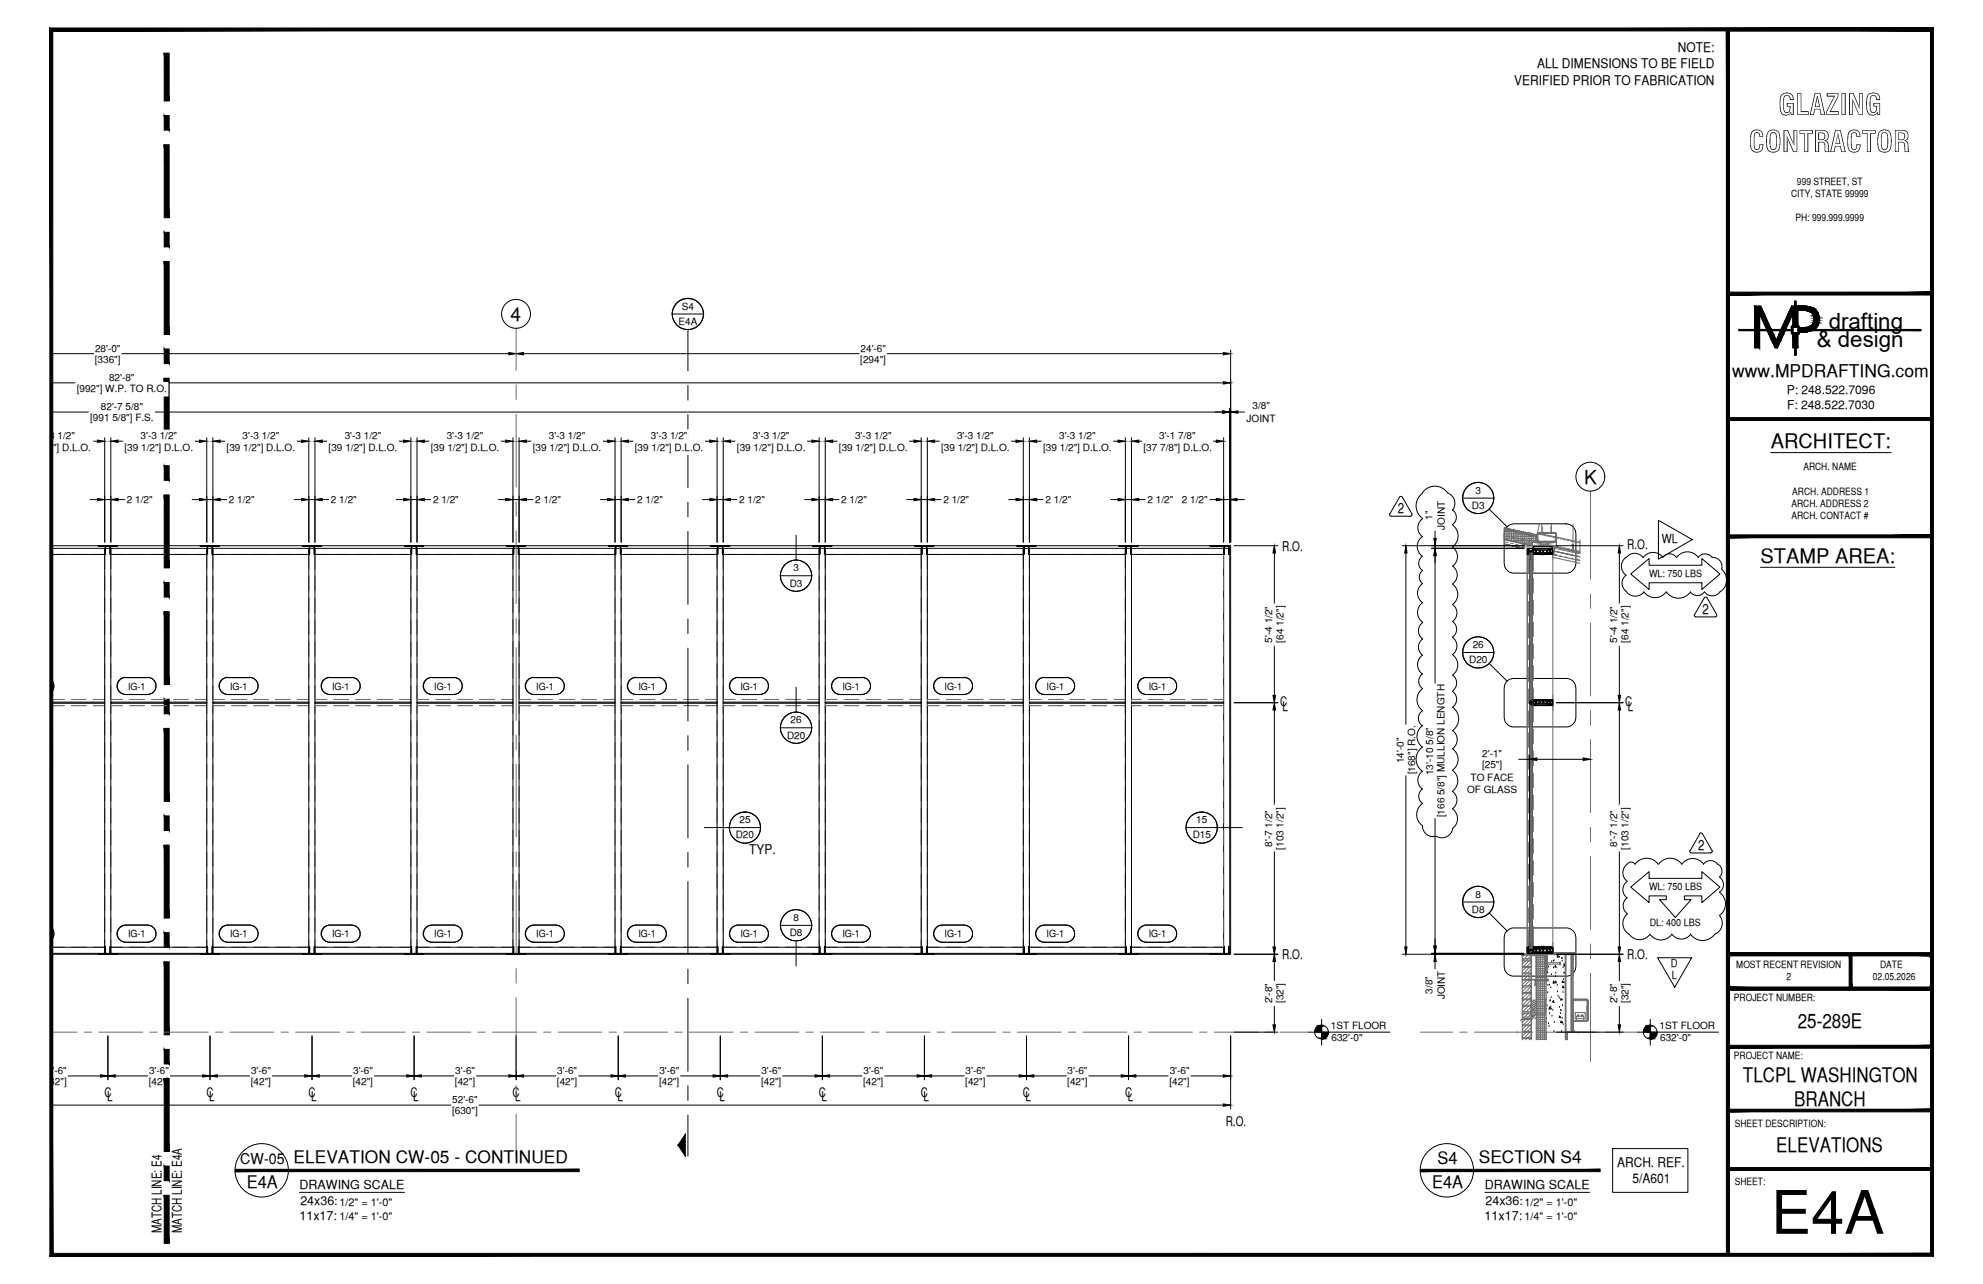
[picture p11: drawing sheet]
<svg xmlns="http://www.w3.org/2000/svg" width="432mm" height="279mm" viewBox="0 0 432 279" stroke-linecap="round" stroke-linejoin="round" font-family="sans-serif">
<defs><g id="words">
<text font-size="13.1" x="385.6" y="268.5">E4A</text>
<g font-size="6.3">
<text x="387.2" y="25">GLAZING</text>
<text x="380.8" y="33.1">CONTRACTOR</text>
</g>
<g font-size="4.9">
<text x="398.2" y="71.5">drafting</text>
<text x="395.6" y="75.5">&amp; design</text>
</g>
<g font-size="4.4">
<text x="385.6" y="97.5">ARCHITECT:</text>
<text x="383.3" y="122.5">STAMP AREA:</text>
<text x="391.5" y="223.7">25-289E</text>
<text x="379.5" y="235.4">TLCPL WASHINGTON</text>
<text x="390.7" y="240.7">BRANCH</text>
<text x="386.8" y="250.7">ELEVATIONS</text>
</g>
<g font-size="4.2">
<text x="111.2" y="69.8">4</text>
<text x="344.9" y="105.3">K</text>
</g>
<g font-size="3.8">
<text x="377.2" y="82">www.MPDRAFTING.com</text>
<text x="63.9" y="253.1">ELEVATION CW-05 - CONTINUED</text>
<text x="313" y="253.3">S4</text>
<text x="322" y="253.1">SECTION S4</text>
<text x="53.7" y="258.6">E4A</text>
<text x="311.8" y="258.6">E4A</text>
</g>
<text font-size="3.3" x="52.3" y="253.3">CW-05</text>
<g font-size="3.1">
<text x="304.4" y="111.7">2</text>
<text x="370.7" y="133.6">2</text>
<text x="369.8" y="184.9">2</text>
</g>
<g font-size="2.9">
<text x="365.4" y="11.2">NOTE:</text>
<text x="334.7" y="14.8">ALL DIMENSIONS TO BE FIELD</text>
<text x="329.7" y="18.4">VERIFIED PRIOR TO FABRICATION</text>
<text x="279.2" y="119.9">R.O.</text>
<text x="354.3" y="119.4">R.O.</text>
<text x="278.8" y="153.7">C</text>
<text x="279.3" y="154.7">L</text>
<text x="353.9" y="153.7">C</text>
<text x="354.5" y="154.7">L</text>
<text x="163.1" y="185.9">TYP.</text>
<text x="279.2" y="208.6">R.O.</text>
<text x="354.3" y="208.6">R.O.</text>
<text x="22.7" y="238.6">C</text>
<text x="23.3" y="239.6">L</text>
<text x="45" y="238.6">C</text>
<text x="45.5" y="239.6">L</text>
<text x="67.2" y="238.6">C</text>
<text x="67.8" y="239.6">L</text>
<text x="89.4" y="238.6">C</text>
<text x="90" y="239.6">L</text>
<text x="111.6" y="238.6">C</text>
<text x="112.2" y="239.6">L</text>
<text x="133.9" y="238.6">C</text>
<text x="134.4" y="239.6">L</text>
<text x="156.1" y="238.6">C</text>
<text x="156.7" y="239.6">L</text>
<text x="178.3" y="238.6">C</text>
<text x="178.9" y="239.6">L</text>
<text x="200.5" y="238.6">C</text>
<text x="201.1" y="239.6">L</text>
<text x="222.8" y="238.6">C</text>
<text x="223.3" y="239.6">L</text>
<text x="245" y="238.6">C</text>
<text x="245.6" y="239.6">L</text>
<text x="266.9" y="245">R.O.</text>
<text x="352.1" y="253.9">ARCH. REF.</text>
<text x="355.5" y="257.4">5/A601</text>
<text x="35.2" y="268.4" transform="rotate(-90 35.2 268.4)">MATCH LINE: E4</text>
<text x="39.6" y="268.4" transform="rotate(-90 39.6 268.4)">MATCH LINE: E4A</text>
</g>
<g font-size="2.7">
<text x="361.9" y="118.2">WL</text>
<text x="65.2" y="258.8">DRAWING SCALE</text>
<text x="65.4" y="262.1">24x36:</text>
<text x="323.3" y="258.8">DRAWING SCALE</text>
<text x="323.5" y="262.1">24x36:</text>
<text x="65.2" y="265.5">11x17:</text>
<text x="323.3" y="265.5">11x17:</text>
</g>
<g font-size="2.6">
<text x="389.1" y="85.8">P: 248.522.7096</text>
<text x="389.1" y="89">F: 248.522.7030</text>
</g>
<g font-size="2.4">
<text x="363.9" y="210.5">D</text>
<text x="364" y="213">L</text>
<text x="73.9" y="262.3">1/2&quot; = 1'-0&quot;</text>
<text x="332" y="262.3">1/2&quot; = 1'-0&quot;</text>
<text x="73.9" y="265.5">1/4&quot; = 1'-0&quot;</text>
<text x="332" y="265.5">1/4&quot; = 1'-0&quot;</text>
</g>
<g font-size="2.2">
<text x="391.3" y="40.2">999 STREET, ST</text>
<text x="390" y="42.9">CITY, STATE 99999</text>
<text x="391" y="48.2">PH: 999.999.9999</text>
<text x="147.8" y="70.7">E4A</text>
<text x="148.5" y="67.4">S4</text>
<text x="20.7" y="76.5">28'-0&quot;</text>
<text x="187.4" y="76.5">24'-6&quot;</text>
<text x="20.6" y="78.9">[336&quot;]</text>
<text x="23.7" y="82.9">82'-8&quot;</text>
<text x="187.3" y="78.9">[294&quot;]</text>
<text x="16.7" y="85.3">[992&quot;] W.P. TO R.O.</text>
<text x="22" y="89.2">82'-7 5/8&quot;</text>
<text x="272.7" y="89.1">3/8&quot;</text>
<text x="8.4" y="95.6">3'-3 1/2&quot;</text>
<text x="19.6" y="91.7">[991 5/8&quot;] F.S.</text>
<text x="30.6" y="95.6">3'-3 1/2&quot;</text>
<text x="52.8" y="95.6">3'-3 1/2&quot;</text>
<text x="75.1" y="95.6">3'-3 1/2&quot;</text>
<text x="97.3" y="95.6">3'-3 1/2&quot;</text>
<text x="119.5" y="95.6">3'-3 1/2&quot;</text>
<text x="141.7" y="95.6">3'-3 1/2&quot;</text>
<text x="164" y="95.6">3'-3 1/2&quot;</text>
<text x="186.2" y="95.6">3'-3 1/2&quot;</text>
<text x="208.4" y="95.6">3'-3 1/2&quot;</text>
<text x="230.6" y="95.6">3'-3 1/2&quot;</text>
<text x="252.4" y="95.6">3'-1 7/8&quot;</text>
<text x="271.5" y="91.8">JOINT</text>
<text x="4.9" y="98">[39 1/2&quot;] D.L.O.</text>
<text x="27.1" y="98">[39 1/2&quot;] D.L.O.</text>
<text x="49.3" y="98">[39 1/2&quot;] D.L.O.</text>
<text x="71.6" y="98">[39 1/2&quot;] D.L.O.</text>
<text x="93.8" y="98">[39 1/2&quot;] D.L.O.</text>
<text x="116" y="98">[39 1/2&quot;] D.L.O.</text>
<text x="138.2" y="98">[39 1/2&quot;] D.L.O.</text>
<text x="160.5" y="98">[39 1/2&quot;] D.L.O.</text>
<text x="182.7" y="98">[39 1/2&quot;] D.L.O.</text>
<text x="204.9" y="98">[39 1/2&quot;] D.L.O.</text>
<text x="227.1" y="98">[39 1/2&quot;] D.L.O.</text>
<text x="249" y="98">[37 7/8&quot;] D.L.O.</text>
<text x="321.3" y="107.4">3</text>
<text x="390.3" y="107.6">ARCH. ADDRESS 1</text>
<text x="392.7" y="102.3">ARCH. NAME</text>
<text x="27.6" y="109.5">2 1/2&quot;</text>
<text x="49.8" y="109.5">2 1/2&quot;</text>
<text x="72.1" y="109.5">2 1/2&quot;</text>
<text x="94.3" y="109.5">2 1/2&quot;</text>
<text x="116.5" y="109.5">2 1/2&quot;</text>
<text x="138.7" y="109.5">2 1/2&quot;</text>
<text x="161" y="109.5">2 1/2&quot;</text>
<text x="183.2" y="109.5">2 1/2&quot;</text>
<text x="205.4" y="109.5">2 1/2&quot;</text>
<text x="227.6" y="109.5">2 1/2&quot;</text>
<text x="249.9" y="109.5">2 1/2&quot;</text>
<text x="257.4" y="109.5">2 1/2&quot;</text>
<text x="311.9" y="113.2" transform="rotate(-90 311.9 113.2)">1&quot;</text>
<text x="320.5" y="110.7">D3</text>
<text x="390.1" y="110.3">ARCH. ADDRESS 2</text>
<text x="390.1" y="113">ARCH. CONTACT #</text>
<text x="314.6" y="115.3" transform="rotate(-90 314.6 115.3)">JOINT</text>
<text x="172.8" y="124.3">3</text>
<text x="359.1" y="125.6">WL: 750 LBS</text>
<text x="172" y="127.6">D3</text>
<text x="277.1" y="139.8" transform="rotate(-90 277.1 139.8)">5'-4 1/2&quot;</text>
<text x="279.5" y="139.8" transform="rotate(-90 279.5 139.8)">[64 1/2&quot;]</text>
<text x="320.7" y="141">26</text>
<text x="352.2" y="139.8" transform="rotate(-90 352.2 139.8)">5'-4 1/2&quot;</text>
<text x="354.6" y="139.8" transform="rotate(-90 354.6 139.8)">[64 1/2&quot;]</text>
<text x="319.9" y="144.3">D20</text>
<text x="27.9" y="150.1">IG-1</text>
<text x="50.1" y="150.1">IG-1</text>
<text x="72.3" y="150.1">IG-1</text>
<text x="94.6" y="150.1">IG-1</text>
<text x="116.8" y="150.1">IG-1</text>
<text x="139" y="150.1">IG-1</text>
<text x="161.2" y="150.1">IG-1</text>
<text x="183.5" y="150.1">IG-1</text>
<text x="205.7" y="150.1">IG-1</text>
<text x="227.9" y="150.1">IG-1</text>
<text x="250.1" y="150.1">IG-1</text>
<text x="171.4" y="160.7">D20</text>
<text x="172.1" y="157.4">26</text>
<text x="305.7" y="166.1" transform="rotate(-90 305.7 166.1)">14'-0&quot;</text>
<text x="322.7" y="167.2">[25&quot;]</text>
<text x="322.8" y="164.8">2'-1&quot;</text>
<text x="308.2" y="168.5" transform="rotate(-90 308.2 168.5)">[168&quot;] R.O.</text>
<text x="312" y="168.7" transform="rotate(-90 312 168.7)">13'-10 5/8&quot;</text>
<text x="319.5" y="172.5">OF GLASS</text>
<text x="320.2" y="169.9">TO FACE</text>
<text x="161" y="179.1">25</text>
<text x="260.5" y="179.1">15</text>
<text x="314.5" y="177.9" transform="rotate(-90 314.5 177.9)">[166 5/8&quot;] MULLION LENGTH</text>
<text x="160.2" y="182.4">D20</text>
<text x="259.7" y="182.4">D15</text>
<text x="277.1" y="184.3" transform="rotate(-90 277.1 184.3)">8'-7 1/2&quot;</text>
<text x="279.5" y="184.9" transform="rotate(-90 279.5 184.9)">[103 1/2&quot;]</text>
<text x="352.2" y="184.3" transform="rotate(-90 352.2 184.3)">8'-7 1/2&quot;</text>
<text x="354.6" y="184.9" transform="rotate(-90 354.6 184.9)">[103 1/2&quot;]</text>
<text x="321.3" y="195.3">8</text>
<text x="359.1" y="193.7">WL: 750 LBS</text>
<text x="27.9" y="204">IG-1</text>
<text x="50.1" y="204">IG-1</text>
<text x="72.3" y="204">IG-1</text>
<text x="94.6" y="204">IG-1</text>
<text x="116.8" y="204">IG-1</text>
<text x="139" y="204">IG-1</text>
<text x="161.2" y="204">IG-1</text>
<text x="172" y="203.7">D8</text>
<text x="172.8" y="200.4">8</text>
<text x="183.5" y="204">IG-1</text>
<text x="205.7" y="204">IG-1</text>
<text x="227.9" y="204">IG-1</text>
<text x="250.1" y="204">IG-1</text>
<text x="320.5" y="198.6">D8</text>
<text x="359.2" y="201.5">DL: 400 LBS</text>
<text x="378.1" y="210.6">MOST RECENT REVISION</text>
<text x="389" y="213.3">2</text>
<text x="407.8" y="213.2">02.05.2026</text>
<text x="409.4" y="210.6">DATE</text>
<text x="277.1" y="218.3" transform="rotate(-90 277.1 218.3)">2'-8&quot;</text>
<text x="279.5" y="218.3" transform="rotate(-90 279.5 218.3)">[32&quot;]</text>
<text x="311.9" y="216.2" transform="rotate(-90 311.9 216.2)">3/8&quot;</text>
<text x="314.6" y="217.5" transform="rotate(-90 314.6 217.5)">JOINT</text>
<text x="352.2" y="218.3" transform="rotate(-90 352.2 218.3)">2'-8&quot;</text>
<text x="354.6" y="218.3" transform="rotate(-90 354.6 218.3)">[32&quot;]</text>
<text x="377.6" y="217.8">PROJECT NUMBER:</text>
<text x="289.8" y="223.9">1ST FLOOR</text>
<text x="289.9" y="226.6">632'-0&quot;</text>
<text x="361.4" y="223.9">1ST FLOOR</text>
<text x="361.5" y="226.6">632'-0&quot;</text>
<text x="10.2" y="233.7">3'-6&quot;</text>
<text x="32.4" y="233.7">3'-6&quot;</text>
<text x="54.7" y="233.7">3'-6&quot;</text>
<text x="76.9" y="233.7">3'-6&quot;</text>
<text x="99.1" y="233.7">3'-6&quot;</text>
<text x="121.3" y="233.7">3'-6&quot;</text>
<text x="143.6" y="233.7">3'-6&quot;</text>
<text x="165.8" y="233.7">3'-6&quot;</text>
<text x="188" y="233.7">3'-6&quot;</text>
<text x="210.2" y="233.7">3'-6&quot;</text>
<text x="232.5" y="233.7">3'-6&quot;</text>
<text x="254.7" y="233.7">3'-6&quot;</text>
<text x="377.6" y="230.4">PROJECT NAME:</text>
<text x="10.2" y="236.1">[42&quot;]</text>
<text x="32.4" y="236.1">[42&quot;]</text>
<text x="54.6" y="236.1">[42&quot;]</text>
<text x="76.8" y="236.1">[42&quot;]</text>
<text x="99.1" y="236.1">[42&quot;]</text>
<text x="121.3" y="236.1">[42&quot;]</text>
<text x="143.5" y="236.1">[42&quot;]</text>
<text x="165.7" y="236.1">[42&quot;]</text>
<text x="188" y="236.1">[42&quot;]</text>
<text x="210.2" y="236.1">[42&quot;]</text>
<text x="232.4" y="236.1">[42&quot;]</text>
<text x="254.6" y="236.1">[42&quot;]</text>
<text x="98.4" y="242.4">[630&quot;]</text>
<text x="98.5" y="240">52'-6&quot;</text>
<text x="377.8" y="245.2">SHEET DESCRIPTION:</text>
<text x="377.8" y="257.9">SHEET:</text>
</g>
</g></defs>
<!-- layer: MEDIUM_2 -->
<g fill="#000" stroke="#000" stroke-width=".22">
<path d="M35.8 11.6l1 10.4v-10.4zM35.8 11.6l1 10.4h-1z"/>
<path d="M35.8 25.1l1 3.2v-3.2zM35.8 25.1l1 3.2h-1z"/>
<path d="M35.8 31.5l1 15.9v-15.9zM35.8 31.5l1 15.9h-1z"/>
<path d="M35.8 50.5l1 3.2v-3.2zM35.8 50.5l1 3.2h-1z"/>
<path d="M35.8 56.9l1 15.9v-15.9zM35.8 56.9l1 15.9h-1z"/>
<path d="M35.8 75.9l1 3.2v-3.2zM35.8 75.9l1 3.2h-1z"/>
<path d="M35.8 82.3l1 15.9v-15.9zM35.8 82.3l1 15.9h-1z"/>
<path d="M35.8 101.3l1 3.2v-3.2zM35.8 101.3l1 3.2h-1z"/>
<path d="M35.8 107.7l1 15.9v-15.9zM35.8 107.7l1 15.9h-1z"/>
<path d="M35.8 126.7l1 3.2v-3.2zM35.8 126.7l1 3.2h-1z"/>
<path d="M35.8 133.1l1 15.9v-15.9zM35.8 133.1l1 15.9h-1z"/>
<path d="M35.8 152.1l1 3.2v-3.2zM35.8 152.1l1 3.2h-1z"/>
<path d="M35.8 158.5l1 15.9v-15.9zM35.8 158.5l1 15.9h-1z"/>
<path d="M35.8 177.5l1 3.2v-3.2zM35.8 177.5l1 3.2h-1z"/>
<path d="M35.8 183.9l1 15.9v-15.9zM35.8 183.9l1 15.9h-1z"/>
<path d="M35.8 202.9l1 3.2v-3.2zM35.8 202.9l1 3.2h-1z"/>
<path d="M35.8 209.3l1 15.9v-15.9zM35.8 209.3l1 15.9h-1z"/>
<path d="M35.8 228.3l1 3.2v-3.2zM35.8 228.3l1 3.2h-1z"/>
<path d="M35.8 234.7l1 15.9v-15.9zM35.8 234.7l1 15.9h-1z"/>
<path d="M35.8 253.7l1 3.2v-3.2zM35.8 253.7l1 3.2h-1z"/>
<path d="M35.8 260.1l1 10.4v-10.4zM35.8 260.1l1 10.4h-1z"/>
</g>
<path d="M65.2 259.5h22.9M323.3 259.5h22.8M35.8 270.5h1" fill="none" stroke="#000" stroke-width=".22"/>
<!-- layer: GLASS -->
<g fill="none" stroke="#000" stroke-width=".22">
<path d="M333.1 120.6h.5v31.6h-.5zM333.1 120.3h.1v32.4h-.1zM333.2 120.3h.3M333.5 120.3h.1v32.4h-.1zM11.2 152.8h11.6v.2h-11.6M24.1 152.8h20.9v.2h-20.9zM46.4 152.8h20.8v.2h-20.8zM68.6 152.8h20.9v.2h-20.9zM90.8 152.8h20.9v.2h-20.9zM113 152.8h20.9v.2h-20.9zM135.3 152.8h20.8v.2h-20.8zM157.5 152.8h20.9v.2h-20.9z"/>
<path d="M179.7 152.8h20.9v.2h-20.9zM201.9 152.8h20.9v.2h-20.9zM224.2 152.8h20.8v.2h-20.8zM246.4 152.8h20v.2h-20zM333.1 153.5h.5v52.6h-.5zM333.1 153.1h.1v53.3h-.1zM333.2 153h.3M333.2 152.7h.3M333.5 153.1h.1v53.3h-.1zM333.2 206.4h.3"/>
</g>
<!-- layer: COMPONENTS -->
<g fill="none" stroke="#000" stroke-width=".22">
<path d="M11.2 77h9.2M26.5 77h84.3M114 77h73.1M193.2 77h73.2M268 76.2v41.8M11.2 119.3h11.6v1.3h-11.6M22.8 119.3h1.3v88.2h-1.3zM24.1 119.3h20.9v1.3h-20.9zM45 119.3h1.4v88.2h-1.4zM46.4 119.3h20.8v1.3h-20.8zM67.2 119.3h1.4v88.2h-1.4zM68.6 119.3h20.9v1.3h-20.9z"/>
<path d="M89.5 119.3h1.3v88.2h-1.3zM90.8 119.3h20.9v1.3h-20.9zM111.7 119.3h1.3v88.2h-1.3zM113 119.3h20.9v1.3h-20.9zM133.9 119.3h1.4v88.2h-1.4zM135.3 119.3h20.8v1.3h-20.8zM156.1 119.3h1.4v88.2h-1.4zM157.5 119.3h20.9v1.3h-20.9zM178.4 119.3h1.3v88.2h-1.3zM179.7 119.3h20.9v1.3h-20.9zM200.6 119.3h1.3v88.2h-1.3zM201.9 119.3h20.9v1.3h-20.9z"/>
<path d="M222.8 119.3h1.4v88.2h-1.4zM224.2 119.3h20.8v1.3h-20.8zM245 119.3h1.4v88.2h-1.4zM246.4 119.3h20v1.3h-20zM266.4 119.3h1.4v88.2h-1.4zM333.6 119.9h.3M333.6 120h.1M333.8 119.4v.4h-.7l.3 .2h-.3v.1h.7v.4M333.8 119.4l4.3-.1-.2 .1M333.8 119.4h.1M333.8 119.3h.1M333.9 119.4v.4"/>
<path d="M333.9 119.4h3.5v1.1h-3.5M337.9 119.3l-.3 .1v1.1l.5 .1M332.8 120.6h-.2v-1.3h.2h-.3v1.3h.3M333.6 120l.3 .1v.4M333.8 120.6h.1M333.8 120.6h4.3M333.8 120.5h.1M333.8 152.5v.3h-.6l.6 .1v.4M333.8 153.4v.1h4.3h-.2M333.8 152.5h.1M333.8 153.3h.1M333.8 153.3v.1"/>
<path d="M333.8 153.2h.1M333.8 152.8v.1M333.9 152.3v.5M333.9 153v.5M333.9 152.9h.1M333.9 152.8h.1M333.9 152.3h3.5v1.2h-3.5M338.1 152.2h-4.3v.3M338.1 152.3h-.5v1.2h.3M11.2 206.1h11.6v1.4h-11.6M24.1 206.1h20.9v1.4h-20.9zM46.4 206.1h20.8v1.4h-20.8z"/>
<path d="M68.6 206.1h20.9v1.4h-20.9zM90.8 206.1h20.9v1.4h-20.9zM113 206.1h20.9v1.4h-20.9zM135.3 206.1h20.8v1.4h-20.8zM157.5 206.1h20.9v1.4h-20.9zM179.7 206.1h20.9v1.4h-20.9zM201.9 206.1h20.9v1.4h-20.9zM224.2 206.1h20.8v1.4h-20.8zM246.4 206.1h20v1.4h-20zM332.5 206.1h5.6v1.4h-5.6zM332.8 206.1h-.3v1.4h.3h-.2v-1.3h.2M333.6 206.9h.3"/>
<path d="M333.6 206.8h.1M333.8 206.3v.4l-.7-.1v.2h.3l-.3 .1h.7v.4M333.8 206.2h.1M333.8 207.4l4.3 .1-.2-.1M333.8 206.1h4.3M333.8 206.3h.1M333.8 207.4h.1M333.8 207.5h.1M333.8 207.3v.1M333.9 206.2v.5l-.3 .1M333.9 206.9v.5M333.9 206.2h3.5v1.2h-3.5"/>
<path d="M337.6 207.1v.3l.3 .1M337.9 206.2h-.3M338.1 206.2h-.2M14.9 234.1h7M23.5 225.4v9.5M25.1 234.1h7M37.1 234.1h7M45.7 225.4v9.5M47.3 234.1h7.1M59.3 234.1h7.1M67.9 225.4v9.5M69.5 234.1h7.1"/>
<path d="M81.5 234.1h7.1M90.2 225.4v9.5M91.8 234.1h7M103.8 234.1h7M112.4 225.4v9.5M114 234.1h7M126 234.1h7M134.6 225.4v9.5M136.2 234.1h7.1M148.2 234.1h7.1M156.8 225.4v9.5M158.4 234.1h7.1"/>
<path d="M170.4 234.1h7.1M179.1 225.4v9.5M180.7 234.1h7M192.7 234.1h7M201.3 225.4v9.5M202.9 234.1h7M214.9 234.1h7M223.5 225.4v9.5M225.1 234.1h7.1M237.1 234.1h7.1M245.7 225.4v9.5M247.3 234.1h7.1"/>
<path d="M259.3 234.1h7.1M268 225.4v15.9M11.2 240.5h87M104.3 240.5h162.1"/>
</g>
<!-- layer: ROUGH OPENING -->
<path d="M11.2 118.7h256.8v88.9h-256.8M332.5 118.7h5.6M332.5 207.6h5.6" fill="none" stroke="#000" stroke-width=".22"/>
<!-- layer: DETAIL TAG -->
<path d="M321.9 105l-.9 .1M173.4 121.9l.8 .1M321.9 138.6l-.9 .1M173.4 154.9l.8 .2M162.2 176.7l.9 .1M261.7 176.7l-.9 .1M173.4 197.9l.8 .2M321.9 192.8l-.9 .2" fill="none" stroke="#fff" stroke-width=".22"/>
<g fill="#fff" stroke="#fff" stroke-width=".22">
<path d="M261.7 183.5l1.7-.4zM260.8 183.4l.9 .1 1.7-.4zM260.8 183.4l3.3-.9-.7 .6zM260 183.1l.8 .3 3.3-.9zM260 183.1l4.7-1.3-.6 .7zM259.3 182.5l.7 .6 4.7-1.3zM259.3 182.5l5.7-1.5-.3 .8zM258.8 181.8l.5 .7 5.7-1.5zM258.8 181.8l6.3-1.7-.1 .9zM258.4 181l.4 .8 6.3-1.7zM258.4 181l6.6-1.8 .1 .9zM258.3 180.1l.1 .9 6.6-1.8zM258.3 180.1l6.4-1.7 .3 .8zM258.4 179.2l-.1 .9 6.4-1.7zM258.4 179.2l5.7-1.5 .6 .7zM258.8 178.4l-.4 .8 5.7-1.5zM258.8 178.4l4.6-1.2 .7 .5zM259.3 177.7l-.5 .7 4.6-1.2zM259.3 177.7l3.3-.9 .8 .4zM259.3 177.7l3.3-.9-2.6 .4zM260 177.2l1.7-.5 .9 .1zM260 177.2l1.7-.5z"/>
<path d="M321.9 145.4l1.7-.5-.8 .4zM321 145.3l.9 .1 1.7-.5zM321 145.3l3.3-.9-.7 .5zM320.2 144.9l.8 .4 3.3-.9zM320.2 144.9l4.7-1.2-.6 .7zM319.5 144.4l.7 .5 4.7-1.2zM319.5 144.4l5.7-1.5-.3 .8zM319 143.7l.5 .7 5.7-1.5zM319 143.7l6.3-1.7-.1 .9zM318.6 142.9l.4 .8 6.3-1.7zM318.6 142.9l6.6-1.8 .1 .9zM318.5 142l.1 .9 6.6-1.8zM318.5 142l6.4-1.7 .3 .8zM318.6 141.1l-.1 .9 6.4-1.7zM318.6 141.1l5.7-1.5 .6 .7zM319 140.3l-.4 .8 5.7-1.5zM319 140.3l4.6-1.3 .7 .6zM319.5 139.6l-.5 .7 4.6-1.3zM319.5 139.6l3.3-.9 .8 .3zM319.5 139.6l3.3-.9-2.6 .3zM320.2 139l1.7-.4 .9 .1zM320.2 139l1.7-.4z"/>
<path d="M321.9 111.8l1.7-.5zM321 111.6l.9 .2 1.7-.5zM321 111.6l3.3-.8-.7 .5zM320.2 111.3l.8 .3 3.3-.8zM320.2 111.3l4.7-1.3-.6 .8zM319.5 110.8l.7 .5 4.7-1.3zM319.5 110.8l5.7-1.5-.3 .7zM319 110l.5 .8 5.7-1.5zM319 110l6.3-1.6-.1 .9zM318.6 109.3l.4 .7 6.3-1.6zM318.6 109.3l6.6-1.8 .1 .9zM318.5 108.4l.1 .9 6.6-1.8zM318.5 108.4l6.4-1.7 .3 .8zM318.6 107.5l-.1 .9 6.4-1.7zM318.6 107.5l5.7-1.5 .6 .7zM319 106.7l-.4 .8 5.7-1.5zM319 106.7l4.6-1.3 .7 .6zM319.5 106l-.5 .7 4.6-1.3zM319.5 106l3.3-.9 .8 .3zM319.5 106l3.3-.9-2.6 .3zM320.2 105.4l1.7-.4 .9 .1zM320.2 105.4l1.7-.4z"/>
<path d="M321.9 199.7l1.7-.5-.8 .4zM321 199.6l.9 .1 1.7-.5zM321 199.6l3.3-.9-.7 .5zM320.2 199.2l.8 .4 3.3-.9zM320.2 199.2l4.7-1.2-.6 .7zM319.5 198.7l.7 .5 4.7-1.2zM319.5 198.7l5.7-1.5-.3 .8zM319 198l.5 .7 5.7-1.5zM319 198l6.3-1.7-.1 .9zM318.6 197.2l.4 .8 6.3-1.7zM318.6 197.2l6.6-1.8 .1 .9zM318.5 196.3l.1 .9 6.6-1.8zM318.5 196.3l6.4-1.7 .3 .8zM318.6 195.4l-.1 .9 6.4-1.7zM318.6 195.4l5.7-1.5 .6 .7zM319 194.6l-.4 .8 5.7-1.5zM319 194.6l4.6-1.2 .7 .5zM319.5 193.9l-.5 .7 4.6-1.2zM319.5 193.9l3.3-.9 .8 .4zM319.5 193.9l3.3-.9-2.6 .4zM320.2 193.4l1.7-.6 .9 .2zM320.2 193.4l1.7-.6-.9 .2z"/>
<path d="M171.6 128.3l1.8 .4zM171.6 128.3l2.6 .3-.8 .1zM170.9 127.7l.7 .6 2.6 .3zM170.9 127.7l4.2 .6-.9 .3zM170.4 127l.5 .7 4.2 .6zM170.4 127l5.4 .7-.7 .6zM170.1 126.2l.3 .8 5.4 .7zM170.1 126.2l6.2 .8-.5 .7zM169.9 125.3l.2 .9 6.2 .8zM169.9 125.3l6.8 .9-.4 .8zM170.1 124.4l-.2 .9 6.8 .9zM170.1 124.4l6.7 .9-.1 .9zM170.4 123.6l-.3 .8 6.7 .9zM170.4 123.6l6.3 .8 .1 .9zM170.9 122.9l-.5 .7 6.3 .8zM170.9 122.9l5.4 .7 .4 .8zM170.9 122.9l5.4 .7-4.7-1.2zM171.6 122.4l4.2 .5 .5 .7zM171.6 122.4l4.2 .5-3.3-.9zM172.5 122l2.6 .4 .7 .5zM172.5 122l2.6 .4-1.7-.5zM173.4 121.9l.8 .1 .9 .4z"/>
<path d="M171.6 161.3l.9 .4 .9 .1zM171.6 161.3l2.6 .4-.8 .1zM170.9 160.8l.7 .5 2.6 .4zM170.9 160.8l4.2 .5-.9 .4zM170.4 160.1l.5 .7 4.2 .5zM170.4 160.1l5.4 .7-.7 .5zM170.1 159.3l.3 .8 5.4 .7zM170.1 159.3l6.2 .8-.5 .7zM169.9 158.4l.2 .9 6.2 .8zM169.9 158.4l6.8 .9-.4 .8zM170.1 157.5l-.2 .9 6.8 .9zM170.1 157.5l6.7 .9-.1 .9zM170.4 156.7l-.3 .8 6.7 .9zM170.4 156.7l6.3 .8 .1 .9zM170.9 156l-.5 .7 6.3 .8zM170.9 156l5.4 .7 .4 .8zM170.9 156l5.4 .7-4.7-1.3zM171.6 155.4l4.2 .6 .5 .7zM171.6 155.4l4.2 .6-3.3-.9zM172.5 155.1l2.6 .3 .7 .6zM172.5 155.1l2.6 .3-1.7-.5zM173.4 154.9l.8 .2 .9 .3z"/>
<path d="M171.6 204.3l.9 .4h.9zM171.6 204.3l2.6 .4h-.8zM170.9 203.8l.7 .5 2.6 .4zM170.9 203.8l4.2 .5-.9 .4zM170.4 203.1l.5 .7 4.2 .5zM170.4 203.1l5.4 .7-.7 .5zM170.1 202.2l.3 .9 5.4 .7zM170.1 202.2l6.2 .9-.5 .7zM169.9 201.4l.2 .8 6.2 .9zM169.9 201.4l6.8 .8-.4 .9zM170.1 200.5l-.2 .9 6.8 .8zM170.1 200.5l6.7 .9-.1 .8zM170.4 199.6l-.3 .9 6.7 .9zM170.4 199.6l6.3 .9 .1 .9zM170.9 198.9l-.5 .7 6.3 .9zM170.9 198.9l5.4 .7 .4 .9zM170.9 198.9l5.4 .7-4.7-1.2zM171.6 198.4l4.2 .5 .5 .7zM171.6 198.4l4.2 .5-3.3-.8zM172.5 198.1l2.6 .3 .7 .5zM172.5 198.1l2.6 .3-1.7-.5zM173.4 197.9l1.7 .5z"/>
<path d="M160.5 183.1l1.7 .4zM160.5 183.1l2.6 .3-.9 .1zM159.8 182.5l.7 .6 2.6 .3zM159.8 182.5l4.1 .6-.8 .3zM159.3 181.8l.5 .7 4.1 .6zM159.3 181.8l5.4 .7-.8 .6zM158.9 181l.4 .8 5.4 .7zM158.9 181l6.3 .8-.5 .7zM158.8 180.1l.1 .9 6.3 .8zM158.8 180.1l6.7 .9-.3 .8zM158.9 179.2l-.1 .9 6.7 .9zM158.9 179.2l6.7 .9-.1 .9zM159.3 178.4l-.4 .8 6.7 .9zM159.3 178.4l6.2 .8 .1 .9zM159.8 177.7l-.5 .7 6.2 .8zM159.8 177.7l5.4 .7 .3 .8zM159.8 177.7l5.4 .7-4.7-1.2zM160.5 177.2l4.2 .5 .5 .7zM160.5 177.2l4.2 .5-3.3-.9zM161.4 176.8l2.5 .4 .8 .5zM161.4 176.8l2.5 .4-1.7-.5zM162.2 176.7l1.7 .5z"/>
</g>
<g fill="none" stroke="#000" stroke-width=".22">
<path d="M173.4 116.5v5.4M324.3 110.8l3.9 3.8M328 114.7l.9-.6 .7-.1h11.4a2.15 2.15 0 0 1 2.2 2.1v6.5a2.15 2.15 0 0 1-2.2 2.1h-11.4a2.15 2.15 0 0 1-2.1-2.1v-6.5l.2-.7zM173.4 149.5v5.4M324.3 144.4l3.9 3.8M328 148.3l.6-.4 .7-.3h11.7a2.04 2.04 0 0 1 2.2 2.1v6.4a2.15 2.15 0 0 1-2.2 2.1h-11.4a2.15 2.15 0 0 1-2.1-2.1v-6.4l.3-1zM153.4 180.1h5.4M265.1 180.1h5.4M324.3 198.7l3.9 3.9M173.4 204.7v5.5M327.8 202.9l.8-.7 .7-.3h11.7a2.15 2.15 0 0 1 2.2 2.1v6.3a2.15 2.15 0 0 1-2.2 2.1h-11.4a2.03 2.03 0 0 1-2.1-2.1v-6.3z"/>
<circle cx="321.9" cy="108.4" r="3.4"/>
<circle cx="173.4" cy="125.3" r="3.4"/>
<circle cx="173.4" cy="158.3" r="3.4"/>
<circle cx="321.9" cy="142" r="3.4"/>
<circle cx="162.2" cy="180.1" r="3.4"/>
<circle cx="261.7" cy="180.1" r="3.4"/>
<circle cx="321.9" cy="196.3" r="3.4"/>
<circle cx="173.4" cy="201.3" r="3.4"/>
</g>
<!-- layer: SYMBOLS -->
<g fill="none" stroke="#000" stroke-width=".22">
<path d="M146.4 68.3h6.8M149.8 71.8v8.9M149.8 83.9v3.2M149.8 90.2v15.9M149.8 109.3v3.2M149.8 115.6v15.9M318.5 108.4h6.8M361.1 113.2l7.4 4.2-7.4 4.3zM149.8 134.7v3.2M169.9 125.3h6.9M355.1 124.9l4-3.4v1.5h11.5v-1.5l3.9 3.4-3.9 3.4v-1.5h-11.5v1.5zM11.2 148a2 2 0 0 1 0 2.6"/>
<path d="M27.3 147.4a1.87 1.87 0 0 0-1.8 1.9 1.87 1.87 0 0 0 1.8 1.8M27.4 147.4h4.7M32.1 147.4a1.87 1.87 0 0 1 1.9 1.9 1.87 1.87 0 0 1-1.9 1.8h-4.7M49.6 147.4a1.87 1.87 0 0 0-1.9 1.9 1.87 1.87 0 0 0 1.9 1.8M49.6 147.4h4.8M54.3 147.4a1.87 1.87 0 0 1 1.9 1.9 1.87 1.87 0 0 1-1.9 1.8h-4.7M71.8 147.4a1.87 1.87 0 0 0-1.9 1.9 1.87 1.87 0 0 0 1.9 1.8h4.8M71.8 147.4h4.8M76.5 147.4a1.87 1.87 0 0 1 1.9 1.9 1.87 1.87 0 0 1-1.9 1.8M94 147.4a1.87 1.87 0 0 0-1.9 1.9 1.87 1.87 0 0 0 1.9 1.8M94 147.4h4.8M94 151.1h4.8"/>
<path d="M98.8 147.4a1.87 1.87 0 0 1 1.8 1.9 1.87 1.87 0 0 1-1.8 1.8M116.2 147.4a1.87 1.87 0 0 0-1.8 1.9 1.87 1.87 0 0 0 1.8 1.8M116.3 147.4h4.7M121 147.4a1.87 1.87 0 0 1 1.9 1.9 1.87 1.87 0 0 1-1.9 1.8h-4.7M138.5 147.4a1.87 1.87 0 0 0-1.9 1.9 1.87 1.87 0 0 0 1.9 1.8M138.5 147.4h4.8M138.5 151.1h4.8M143.2 147.4a1.87 1.87 0 0 1 1.9 1.9 1.87 1.87 0 0 1-1.9 1.8M149.8 141v15.9M160.7 147.4a1.87 1.87 0 0 0-1.9 1.9 1.87 1.87 0 0 0 1.9 1.8h4.8M160.7 147.4h4.8M165.4 147.4a1.87 1.87 0 0 1 1.9 1.9 1.87 1.87 0 0 1-1.9 1.8"/>
<path d="M169.9 158.4h6.9M182.9 147.4a1.87 1.87 0 0 0-1.9 1.9 1.87 1.87 0 0 0 1.9 1.8M182.9 147.4h4.8M187.7 147.4a1.87 1.87 0 0 1 1.8 1.9 1.87 1.87 0 0 1-1.8 1.8h-4.8M205.1 147.4a1.87 1.87 0 0 0-1.8 1.9 1.87 1.87 0 0 0 1.8 1.8M205.2 147.4h4.7M209.9 147.4a1.87 1.87 0 0 1 1.9 1.9 1.87 1.87 0 0 1-1.9 1.8h-4.7M227.4 147.4a1.87 1.87 0 0 0-1.9 1.9 1.87 1.87 0 0 0 1.9 1.8h4.8M227.4 147.4h4.8M232.1 147.4a1.87 1.87 0 0 1 1.9 1.9 1.87 1.87 0 0 1-1.9 1.8M249.6 147.4a1.87 1.87 0 0 0-1.9 1.9 1.87 1.87 0 0 0 1.9 1.8h4.8M249.6 147.4h4.8"/>
<path d="M254.3 147.4a1.87 1.87 0 0 1 1.9 1.9 1.87 1.87 0 0 1-1.9 1.8M318.5 142h6.8M149.8 160.1v3.2M149.8 166.4v15.9M149.8 185.5v3.2M149.8 191.8v15.9M158.8 180.1h6.8M258.3 180.1h6.8M318.5 196.3h6.8M355.1 193l4-3.3v1.4h11.5v-1.4l3.9 3.3-3.9 3.4v-1.5h-3.8v.9h1.4l-3.4 3.8-3.4-3.8h1.4v-.9h-3.7v1.5zM11.2 201.9a2 2 0 0 1 0 2.6M27.3 201.3a1.87 1.87 0 0 0-1.8 1.9 1.87 1.87 0 0 0 1.8 1.8"/>
<path d="M27.4 201.3h4.7a1.87 1.87 0 0 1 1.9 1.9 1.87 1.87 0 0 1-1.9 1.8h-4.7M49.6 201.3a1.87 1.87 0 0 0-1.9 1.9 1.87 1.87 0 0 0 1.9 1.8M49.6 201.3h4.7a1.87 1.87 0 0 1 1.9 1.9 1.87 1.87 0 0 1-1.9 1.8h-4.7M76.5 201.3a1.87 1.87 0 0 1 1.9 1.9 1.87 1.87 0 0 1-1.9 1.8M76.6 201.3h-4.8a1.87 1.87 0 0 0-1.9 1.9 1.87 1.87 0 0 0 1.9 1.8h4.8M94 201.3a1.87 1.87 0 0 0-1.9 1.9 1.87 1.87 0 0 0 1.9 1.8M94 201.3h4.8M94 205h4.8M98.8 201.3a1.87 1.87 0 0 1 1.8 1.9 1.87 1.87 0 0 1-1.8 1.8M116.2 201.3a1.87 1.87 0 0 0-1.8 1.9 1.87 1.87 0 0 0 1.8 1.8M116.3 201.3h4.7a1.87 1.87 0 0 1 1.9 1.9 1.87 1.87 0 0 1-1.9 1.8h-4.7M138.5 201.3a1.87 1.87 0 0 0-1.9 1.9 1.87 1.87 0 0 0 1.9 1.8"/>
<path d="M138.5 201.3h4.8M138.5 205h4.8M143.2 201.3a1.87 1.87 0 0 1 1.9 1.9 1.87 1.87 0 0 1-1.9 1.8M149.8 210.9v3.2M149.8 217.2v15.9M165.4 201.3a1.87 1.87 0 0 1 1.9 1.9 1.87 1.87 0 0 1-1.9 1.8M165.5 201.3h-4.8a1.87 1.87 0 0 0-1.9 1.9 1.87 1.87 0 0 0 1.9 1.8h4.8M169.9 201.4h6.9M182.9 201.3a1.87 1.87 0 0 0-1.9 1.9 1.87 1.87 0 0 0 1.9 1.8M182.9 201.3h4.8a1.87 1.87 0 0 1 1.8 1.9 1.87 1.87 0 0 1-1.8 1.8h-4.8M205.1 201.3a1.87 1.87 0 0 0-1.8 1.9 1.87 1.87 0 0 0 1.8 1.8M205.2 201.3h4.7a1.87 1.87 0 0 1 1.9 1.9 1.87 1.87 0 0 1-1.9 1.8h-4.7"/>
<path d="M232.1 201.3a1.87 1.87 0 0 1 1.9 1.9 1.87 1.87 0 0 1-1.9 1.8M232.2 201.3h-4.8a1.87 1.87 0 0 0-1.9 1.9 1.87 1.87 0 0 0 1.9 1.8h4.8M254.3 201.3a1.87 1.87 0 0 1 1.9 1.9 1.87 1.87 0 0 1-1.9 1.8M254.4 201.3h-4.8a1.87 1.87 0 0 0-1.9 1.9 1.87 1.87 0 0 0 1.9 1.8h4.8M360.9 208.4h7.5l-3.7 6.4zM149.8 236.3v3.2M285 224.6h17.6M287.8 221.8v5.6M356.6 224.6h17.6M359.3 221.8v5.6M149.8 242.6v9"/>
<circle cx="149.8" cy="68.3" r="3.4"/>
<circle cx="321.8" cy="108.4" r="3.4"/>
<circle cx="173.3" cy="125.3" r="3.4"/>
<circle cx="173.3" cy="158.3" r="3.4"/>
<circle cx="321.8" cy="142" r="3.4"/>
<circle cx="162.2" cy="180.1" r="3.4"/>
<circle cx="261.7" cy="180.1" r="3.4"/>
<circle cx="321.8" cy="196.2" r="3.4"/>
<circle cx="173.3" cy="201.3" r="3.4"/>
<circle cx="287.8" cy="224.6" r="1.49"/>
<circle cx="359.3" cy="224.6" r="1.49"/>
<circle cx="57" cy="254.7" r="5.8"/>
<circle cx="315.1" cy="254.7" r="5.8"/>
</g>
<!-- layer: F-T ANCHOR -->
<g fill="none" stroke="#000" stroke-width=".22">
<path d="M21.3 118.7h4.3v.2h-1.6v1.7l-.1-1.7h-.9l-.1 1.7v-1.7h-1.6zM43.6 118.7h4.2v.2h-1.6v1.7v-1.7h-1l-.1 1.7v-1.7h-1.5zM65.8 118.7h4.2v.2h-1.5v1.7l-.1-1.7h-1v1.7v-1.7h-1.6zM88 118.7h4.3v.2h-1.6v1.7l-.1-1.7h-.9l-.1 1.7v-1.7h-1.6zM110.2 118.7h4.3v.2h-1.6v1.7l-.1-1.7h-.9l-.1 1.7v-1.7h-1.6zM132.5 118.7h4.2v.2h-1.6v1.7v-1.7h-1l-.1 1.7v-1.7h-1.5zM154.7 118.7h4.2v.2h-1.5v1.7l-.1-1.7h-1v1.7v-1.7h-1.6zM176.9 118.7h4.3v.2h-1.6v1.7l-.1-1.7h-.9l-.1 1.7v-1.7h-1.6zM199.1 118.7h4.3v.2h-1.6v1.7l-.1-1.7h-.9l-.1 1.7v-1.7h-1.6zM221.4 118.7h4.2v.2h-1.6v1.7v-1.7h-1l-.1 1.7v-1.7h-1.5zM243.6 118.7h4.2v.2h-1.5v1.7l-.1-1.7h-1v1.7v-1.7h-1.6zM263.4 118.7h4.3v1.9h-.2v-1.7h-.9v1.7h-.1v-1.7h-3.1z"/>
<path d="M21.3 207.5h1.6v-1.6l.1 1.6h.9l.1-1.6v1.6h1.6v.1h-4.3zM43.6 207.5h1.5v-1.6l.1 1.6h1v-1.6v1.6h1.6v.1h-4.2zM65.8 207.5h1.6v-1.6v1.6h1l.1-1.6v1.6h1.5v.1h-4.2zM88 207.5h1.6v-1.6l.1 1.6h.9l.1-1.6v1.6h1.6v.1h-4.3zM110.2 207.5h1.6v-1.6l.1 1.6h.9l.1-1.6v1.6h1.6v.1h-4.3zM132.5 207.5h1.5v-1.6l.1 1.6h1v-1.6v1.6h1.6v.1h-4.2zM154.7 207.5h1.6v-1.6v1.6h1l.1-1.6v1.6h1.5v.1h-4.2zM176.9 207.5h1.6v-1.6l.1 1.6h.9l.1-1.6v1.6h1.6v.1h-4.3zM199.1 207.5h1.6v-1.6l.1 1.6h.9l.1-1.6v1.6h1.6v.1h-4.3zM221.4 207.5h1.5v-1.6l.1 1.6h1v-1.6v1.6h1.6v.1h-4.2zM243.6 207.5h1.6v-1.6v1.6h1l.1-1.6v1.6h1.5v.1h-4.2zM263.4 207.5h3.1v-1.6h.1v1.6h.9v-1.6h.2v1.7h-4.3z"/>
</g>
<!-- layer: GRID LINES -->
<g fill="none" stroke="#6c6c6c" stroke-width=".22">
<path d="M112.4 71.5v9.1M112.4 83.8v3.1M112.4 90.1v15.9M112.4 109.2v3.1M112.4 115.5v15.9M346.3 106.9v19.1M112.4 134.6v3.1M346.3 129.2v3.2M346.3 135.6v15.8M112.4 140.9v15.9M112.4 160v3.1M346.3 154.6v3.2"/>
<path d="M112.4 166.3v15.9M346.3 161v15.8M112.4 185.4v3.1M112.4 191.7v15.9M346.3 180v3.2M346.3 186.4v15.8M112.4 210.8v3.1M112.4 217.1v15.9M346.3 205.4v3.2M346.3 211.8v19.1M11.2 224.6h5.6M18.4 224.6h1.5"/>
<path d="M21.5 224.6h9.6M32.6 224.6h1.6M35.8 224.6h9.5M46.9 224.6h1.6M50.1 224.6h9.5M61.2 224.6h1.6M64.4 224.6h9.5M75.5 224.6h1.6M78.7 224.6h9.5M89.8 224.6h1.6M93 224.6h9.5M104.1 224.6h1.6"/>
<path d="M107.3 224.6h9.5M112.4 236.2v3.1M118.4 224.6h1.6M121.5 224.6h9.6M132.7 224.6h1.5M135.8 224.6h9.6M146.9 224.6h1.6M150.1 224.6h9.5M161.2 224.6h1.6M164.4 224.6h9.5M175.5 224.6h1.6M178.7 224.6h9.5"/>
<path d="M189.8 224.6h1.6M193 224.6h9.5M204.1 224.6h1.6M207.3 224.6h9.5M218.4 224.6h1.6M221.6 224.6h9.5M232.7 224.6h1.6M235.8 224.6h9.6M247 224.6h1.5M250.1 224.6h9.6M261.2 224.6h1.6M264.4 224.6h9.5"/>
<path d="M275.5 224.6h1.6M278.7 224.6h6.3M309.3 224.6h7M317.9 224.6h1.6M321.1 224.6h9.5M332.2 224.6h1.6M335.3 224.6h9.6M346.5 224.6h1.5M349.6 224.6h7M112.4 242.5v9.1"/>
</g>
<g fill="none" stroke="#000" stroke-width=".22">
<circle cx="112.4" cy="68.3" r="3.1"/>
<circle cx="346.3" cy="103.7" r="3.1"/>
</g>
<!-- layer: SURROUNDING CONDITIONS -->
<g fill="none" stroke="#000" stroke-width=".22">
<path d="M336.7 219.6h.1M336.7 213.6v.1M336.8 212.5h.1M336.9 218.9h.1M337 211.7h.1M337 216h.1M337.1 214.4h.1M337.1 213.2h.1M337.2 210.4h.1M337.4 214.4h.1M337.4 219.1l.4 .4-.5 .1zM337.5 217.8h.1"/>
<path d="M337.6 217.7h.1M337.7 219.1h.1M337.7 214.9h.1M337.8 217.1h.1M337.8 212.1h.1M337.9 209.3h.1M338.1 219.8h.1M338.3 209.2h.1M338.3 210.6h.1M338.3 213.5l.4 .4h-.5zM338.3 217.7l.1 .4-.3-.1zM338.4 209h.1"/>
<path d="M338.7 210.1l.1 .4-.3-.1zM338.7 212.5h.1M338.8 211.8h.1M338.8 213.7h.1M338.9 213.9h.1M339.1 214.4h.1M339.2 215.8h.1M339.2 207.8l.4 .4-.5 .1zM339.3 216.8h.1M339.5 217.2h.1M339.6 219.2h.1M339.9 219.9h.1"/>
<path d="M339.9 217.3l.3 .3h-.3zM340.1 208.5h.1M340.1 208.6h.1M340.2 209.1h.1M340.2 218.8h.1M340.2 213.5l.4 .2-.4 .1zM340.4 210.6h.1M340.4 216h.1M340.4 214.6l.2 .3-.4-.1zM340.5 213.2h.1M340.6 211.8h.1M340.6 209.7l.3 .3-.3 .1z"/>
<path d="M340.6 210.3h.1M340.6 211.7h.1M340.8 213.9h.1M340.9 214.5h.1M336.7 222.4h.1M336.7 221.7h.1M337.2 222.8h.1M337.3 223.4h.1M337.4 220.6h.1M337.9 221.1h.1M338.4 224.5h.1M338.5 222.5h.1"/>
<path d="M339.5 221.1l.4 .3h-.4zM339.8 220.5h.1M340 222.2l.1 .4-.3-.2zM340 222.5h.1M340 224.5h.1M340.2 221.6h.1M340.2 222.6h.1M340.4 222.9h.1"/>
</g>
<!-- layer: LIGHT_1 -->
<g fill="none" stroke="#6c6c6c" stroke-width=".22">
<path d="M332.5 119.3h5.6v88.2h-5.6zM11.2 120.6h2.8M15.6 120.6h3.1M20.3 120.6h2.5v3.2M22.8 125.3v3.2M22.8 130.1v3.2M22.8 134.9v3.1M22.8 139.6v3.2M24.1 125.3v3.2M24.1 130.1v3.2M24.1 134.9v3.1M24.1 139.6v3.2"/>
<path d="M26.7 120.6h-2.6v3.2M28.3 120.6h3.1M33 120.6h3.2M37.8 120.6h3.2M42.5 120.6h2.5v3.2M45 125.3v3.2M45 130.1v3.2M45 134.9v3.1M45 139.6v3.2M46.4 125.3v3.2M46.4 130.1v3.2M46.4 134.9v3.1"/>
<path d="M46.4 139.6v3.2M48.9 120.6h-2.5v3.2M50.5 120.6h3.2M55.2 120.6h3.2M60 120.6h3.2M64.8 120.6h2.4v3.2M67.2 125.3v3.2M67.2 130.1v3.2M67.2 134.9v3.1M67.2 139.6v3.2M68.6 125.3v3.2M68.6 130.1v3.2"/>
<path d="M68.6 134.9v3.1M68.6 139.6v3.2M71.1 120.6h-2.5v3.2M72.7 120.6h3.2M77.5 120.6h3.1M82.2 120.6h3.2M87 120.6h2.5v3.2M89.5 125.3v3.2M89.5 130.1v3.2M89.5 134.9v3.1M89.5 139.6v3.2M90.8 125.3v3.2"/>
<path d="M90.8 130.1v3.2M90.8 134.9v3.1M90.8 139.6v3.2M93.3 120.6h-2.5v3.2M94.9 120.6h3.2M99.7 120.6h3.2M104.5 120.6h3.1M109.2 120.6h2.5v3.2M111.7 125.3v3.2M111.7 130.1v3.2M111.7 134.9v3.1M111.7 139.6v3.2"/>
<path d="M113 125.3v3.2M113 130.1v3.2M113 134.9v3.1M113 139.6v3.2M115.6 120.6h-2.6v3.2M117.2 120.6h3.1M121.9 120.6h3.2M126.7 120.6h3.2M131.4 120.6h2.5v3.2M133.9 125.3v3.2M133.9 130.1v3.2M133.9 134.9v3.1"/>
<path d="M133.9 139.6v3.2M135.3 125.3v3.2M135.3 130.1v3.2M135.3 134.9v3.1M135.3 139.6v3.2M137.8 120.6h-2.5v3.2M139.4 120.6h3.2M144.1 120.6h3.2M148.9 120.6h3.2M153.7 120.6h2.4v3.2M156.1 125.3v3.2M156.1 130.1v3.2"/>
<path d="M156.1 134.9v3.1M156.1 139.6v3.2M157.5 125.3v3.2M157.5 130.1v3.2M157.5 134.9v3.1M157.5 139.6v3.2M160 120.6h-2.5v3.2M161.6 120.6h3.2M166.4 120.6h3.1M171.1 120.6h3.2M175.9 120.6h2.5v3.2M178.4 125.3v3.2"/>
<path d="M178.4 130.1v3.2M178.4 134.9v3.1M178.4 139.6v3.2M179.7 125.3v3.2M179.7 130.1v3.2M179.7 134.9v3.1M179.7 139.6v3.2M182.2 120.6h-2.5v3.2M183.8 120.6h3.2M188.6 120.6h3.2M193.4 120.6h3.1M198.1 120.6h2.5v3.2"/>
<path d="M200.6 125.3v3.2M200.6 130.1v3.2M200.6 134.9v3.1M200.6 139.6v3.2M201.9 125.3v3.2M201.9 130.1v3.2M201.9 134.9v3.1M201.9 139.6v3.2M204.5 120.6h-2.6v3.2M206.1 120.6h3.1M210.8 120.6h3.2M215.6 120.6h3.2"/>
<path d="M220.3 120.6h2.5v3.2M222.8 125.3v3.2M222.8 130.1v3.2M222.8 134.9v3.1M222.8 139.6v3.2M224.2 125.3v3.2M224.2 130.1v3.2M224.2 134.9v3.1M224.2 139.6v3.2M226.7 120.6h-2.5v3.2M228.3 120.6h3.2M233 120.6h3.2"/>
<path d="M237.8 120.6h3.2M242.6 120.6h2.4v3.2M245 125.3v3.2M245 130.1v3.2M245 134.9v3.1M245 139.6v3.2M246.4 125.3v3.2M246.4 130.1v3.2M246.4 134.9v3.1M246.4 139.6v3.2M248.5 120.6h-2.1v3.2M250.1 120.6h3.1"/>
<path d="M254.8 120.6h3.2M259.6 120.6h3.2M264.4 120.6h2v3.2M266.4 125.3v3.2M266.4 130.1v3.2M266.4 134.9v3.1M266.4 139.6v3.2M332.5 120.6v85.5M332.8 120.6v3.9M332.8 126.1v3.2M332.8 130.9v3.1M332.8 135.6v3.2"/>
<path d="M333.9 120.6v3.7M333.9 125.9v3.1M333.9 130.6v3.2M333.9 135.4v3.2M338.1 120.6v1.1M11.2 152.2h2.8M11.2 153.5h2.8M15.6 152.2h3.1M15.6 153.5h3.1M20.3 152.2h2.5M22.8 152.2v1.3h-2.5h2.5v1.8M22.8 144.4v3.2"/>
<path d="M22.8 149.2v3M22.8 156.8v3.2M24.1 149.2v3h2.6h-2.6v1.3h2.6h-2.6v1.8M24.1 144.4v3.2M24.1 156.8v3.2M28.3 152.2h3.1M28.3 153.5h3.1M33 152.2h3.2M33 153.5h3.2M37.8 152.2h3.2M37.8 153.5h3.2M42.5 152.2h2.5"/>
<path d="M45 152.2v1.3h-2.5h2.5v1.8M45 144.4v3.2M45 149.2v3M45 156.8v3.2M46.4 149.2v3h2.5h-2.5v1.3h2.5h-2.5v1.8M46.4 144.4v3.2M46.4 156.8v3.2M50.5 152.2h3.2M50.5 153.5h3.2M55.2 152.2h3.2M55.2 153.5h3.2M60 152.2h3.2"/>
<path d="M60 153.5h3.2M64.8 152.2h2.4M67.2 152.2v1.3h-2.4h2.4v1.8M67.2 144.4v3.2M67.2 149.2v3M67.2 156.8v3.2M68.6 149.2v3h2.5h-2.5v1.3h2.5h-2.5v1.8M68.6 144.4v3.2M68.6 156.8v3.2M72.7 152.2h3.2M72.7 153.5h3.2M77.5 152.2h3.1"/>
<path d="M77.5 153.5h3.1M82.2 152.2h3.2M82.2 153.5h3.2M87 152.2h2.5M89.5 152.2v1.3h-2.5h2.5v1.8M89.5 144.4v3.2M89.5 149.2v3M89.5 156.8v3.2M90.8 149.2v3h2.5h-2.5v1.3h2.5h-2.5v1.8M90.8 144.4v3.2M90.8 156.8v3.2M94.9 152.2h3.2"/>
<path d="M94.9 153.5h3.2M99.7 152.2h3.2M99.7 153.5h3.2M104.5 152.2h3.1M104.5 153.5h3.1M109.2 152.2h2.5M111.7 152.2v1.3h-2.5h2.5v1.8M111.7 144.4v3.2M111.7 149.2v3M111.7 156.8v3.2M113 149.2v3h2.6h-2.6v1.3h2.6h-2.6v1.8M113 144.4v3.2"/>
<path d="M113 156.8v3.2M117.2 152.2h3.1M117.2 153.5h3.1M121.9 152.2h3.2M121.9 153.5h3.2M126.7 152.2h3.2M126.7 153.5h3.2M131.4 152.2h2.5M133.9 152.2v1.3h-2.5h2.5v1.8M133.9 144.4v3.2M133.9 149.2v3M133.9 156.8v3.2"/>
<path d="M135.3 149.2v3h2.5h-2.5v1.3h2.5h-2.5v1.8M135.3 144.4v3.2M135.3 156.8v3.2M139.4 152.2h3.2M139.4 153.5h3.2M144.1 152.2h3.2M144.1 153.5h3.2M148.9 152.2h3.2M148.9 153.5h3.2M153.7 152.2h2.4M156.1 152.2v1.3h-2.4h2.4v1.8M156.1 144.4v3.2"/>
<path d="M156.1 149.2v3M156.1 156.8v3.2M157.5 149.2v3h2.5h-2.5v1.3h2.5h-2.5v1.8M157.5 144.4v3.2M157.5 156.8v3.2M161.6 152.2h3.2M161.6 153.5h3.2M166.4 152.2h3.1M166.4 153.5h3.1M171.1 152.2h3.2M171.1 153.5h3.2M175.9 152.2h2.5"/>
<path d="M178.4 152.2v1.3h-2.5h2.5v1.8M178.4 144.4v3.2M178.4 149.2v3M178.4 156.8v3.2M179.7 149.2v3h2.5h-2.5v1.3h2.5h-2.5v1.8M179.7 144.4v3.2M179.7 156.8v3.2M183.8 152.2h3.2M183.8 153.5h3.2M188.6 152.2h3.2M188.6 153.5h3.2M193.4 152.2h3.1"/>
<path d="M193.4 153.5h3.1M198.1 152.2h2.5M200.6 152.2v1.3h-2.5h2.5v1.8M200.6 144.4v3.2M200.6 149.2v3M200.6 156.8v3.2M201.9 149.2v3h2.6h-2.6v1.3h2.6h-2.6v1.8M201.9 144.4v3.2M201.9 156.8v3.2M206.1 152.2h3.1M206.1 153.5h3.1M210.8 152.2h3.2"/>
<path d="M210.8 153.5h3.2M215.6 152.2h3.2M215.6 153.5h3.2M220.3 152.2h2.5M222.8 152.2v1.3h-2.5h2.5v1.8M222.8 144.4v3.2M222.8 149.2v3M222.8 156.8v3.2M224.2 149.2v3h2.5h-2.5v1.3h2.5h-2.5v1.8M224.2 144.4v3.2M224.2 156.8v3.2M228.3 152.2h3.2"/>
<path d="M228.3 153.5h3.2M233 152.2h3.2M233 153.5h3.2M237.8 152.2h3.2M237.8 153.5h3.2M242.6 152.2h2.4M245 152.2v1.3h-2.4h2.4v1.8M245 144.4v3.2M245 149.2v3M245 156.8v3.2M246.4 149.2v3h2.1h-2.1v1.3h2.1h-2.1v1.8M246.4 144.4v3.2"/>
<path d="M246.4 156.8v3.2M250.1 152.2h3.1M250.1 153.5h3.1M254.8 152.2h3.2M254.8 153.5h3.2M259.6 152.2h3.2M259.6 153.5h3.2M264.4 152.2h2M266.4 152.2v1.3h-2h2v1.8M266.4 144.4v3.2M266.4 149.2v3M266.4 156.8v3.2"/>
<path d="M332.8 140.4v3.2M332.8 145.2v3.1M332.8 149.9v3.2M332.8 154.7v3.2M332.8 159.4v3.2M333.9 140.1v3.2M333.9 144.9v3.2M333.9 149.7v2.5M333.9 153.5v3.6M333.9 158.7v3.2M338.1 151.2v3.4M22.8 161.6v3.2"/>
<path d="M22.8 166.4v3.1M22.8 171.1v3.2M22.8 175.9v3.2M24.1 161.6v3.2M24.1 166.4v3.1M24.1 171.1v3.2M24.1 175.9v3.2M45 161.6v3.2M45 166.4v3.1M45 171.1v3.2M45 175.9v3.2M46.4 161.6v3.2"/>
<path d="M46.4 166.4v3.1M46.4 171.1v3.2M46.4 175.9v3.2M67.2 161.6v3.2M67.2 166.4v3.1M67.2 171.1v3.2M67.2 175.9v3.2M68.6 161.6v3.2M68.6 166.4v3.1M68.6 171.1v3.2M68.6 175.9v3.2M89.5 161.6v3.2"/>
<path d="M89.5 166.4v3.1M89.5 171.1v3.2M89.5 175.9v3.2M90.8 161.6v3.2M90.8 166.4v3.1M90.8 171.1v3.2M90.8 175.9v3.2M111.7 161.6v3.2M111.7 166.4v3.1M111.7 171.1v3.2M111.7 175.9v3.2M113 161.6v3.2"/>
<path d="M113 166.4v3.1M113 171.1v3.2M113 175.9v3.2M133.9 161.6v3.2M133.9 166.4v3.1M133.9 171.1v3.2M133.9 175.9v3.2M135.3 161.6v3.2M135.3 166.4v3.1M135.3 171.1v3.2M135.3 175.9v3.2M156.1 161.6v3.2"/>
<path d="M156.1 166.4v3.1M156.1 171.1v3.2M156.1 175.9v3.2M157.5 161.6v3.2M157.5 166.4v3.1M157.5 171.1v3.2M157.5 175.9v3.2M178.4 161.6v3.2M178.4 166.4v3.1M178.4 171.1v3.2M178.4 175.9v3.2M179.7 161.6v3.2"/>
<path d="M179.7 166.4v3.1M179.7 171.1v3.2M179.7 175.9v3.2M200.6 161.6v3.2M200.6 166.4v3.1M200.6 171.1v3.2M200.6 175.9v3.2M201.9 161.6v3.2M201.9 166.4v3.1M201.9 171.1v3.2M201.9 175.9v3.2M222.8 161.6v3.2"/>
<path d="M222.8 166.4v3.1M222.8 171.1v3.2M222.8 175.9v3.2M224.2 161.6v3.2M224.2 166.4v3.1M224.2 171.1v3.2M224.2 175.9v3.2M245 161.6v3.2M245 166.4v3.1M245 171.1v3.2M245 175.9v3.2M246.4 161.6v3.2"/>
<path d="M246.4 166.4v3.1M246.4 171.1v3.2M246.4 175.9v3.2M266.4 161.6v3.2M266.4 166.4v3.1M266.4 171.1v3.2M266.4 175.9v3.2M332.8 164.2v3.2M332.8 169v3.1M332.8 173.7v3.2M332.8 178.5v3.2M333.9 163.4v3.2"/>
<path d="M333.9 168.2v3.2M333.9 173v3.1M333.9 177.7v3.2M22.8 180.7v3.1M22.8 185.4v3.2M22.8 190.2v3.2M22.8 194.9v3.2M22.8 199.7v3.2M24.1 180.7v3.1M24.1 185.4v3.2M24.1 190.2v3.2M24.1 194.9v3.2"/>
<path d="M24.1 199.7v3.2M45 180.7v3.1M45 185.4v3.2M45 190.2v3.2M45 194.9v3.2M45 199.7v3.2M46.4 180.7v3.1M46.4 185.4v3.2M46.4 190.2v3.2M46.4 194.9v3.2M46.4 199.7v3.2M67.2 180.7v3.1"/>
<path d="M67.2 185.4v3.2M67.2 190.2v3.2M67.2 194.9v3.2M67.2 199.7v3.2M68.6 180.7v3.1M68.6 185.4v3.2M68.6 190.2v3.2M68.6 194.9v3.2M68.6 199.7v3.2M89.5 180.7v3.1M89.5 185.4v3.2M89.5 190.2v3.2"/>
<path d="M89.5 194.9v3.2M89.5 199.7v3.2M90.8 180.7v3.1M90.8 185.4v3.2M90.8 190.2v3.2M90.8 194.9v3.2M90.8 199.7v3.2M111.7 180.7v3.1M111.7 185.4v3.2M111.7 190.2v3.2M111.7 194.9v3.2M111.7 199.7v3.2"/>
<path d="M113 180.7v3.1M113 185.4v3.2M113 190.2v3.2M113 194.9v3.2M113 199.7v3.2M133.9 180.7v3.1M133.9 185.4v3.2M133.9 190.2v3.2M133.9 194.9v3.2M133.9 199.7v3.2M135.3 180.7v3.1M135.3 185.4v3.2"/>
<path d="M135.3 190.2v3.2M135.3 194.9v3.2M135.3 199.7v3.2M156.1 180.7v3.1M156.1 185.4v3.2M156.1 190.2v3.2M156.1 194.9v3.2M156.1 199.7v3.2M157.5 180.7v3.1M157.5 185.4v3.2M157.5 190.2v3.2M157.5 194.9v3.2"/>
<path d="M157.5 199.7v3.2M178.4 180.7v3.1M178.4 185.4v3.2M178.4 190.2v3.2M178.4 194.9v3.2M178.4 199.7v3.2M179.7 180.7v3.1M179.7 185.4v3.2M179.7 190.2v3.2M179.7 194.9v3.2M179.7 199.7v3.2M200.6 180.7v3.1"/>
<path d="M200.6 185.4v3.2M200.6 190.2v3.2M200.6 194.9v3.2M200.6 199.7v3.2M201.9 180.7v3.1M201.9 185.4v3.2M201.9 190.2v3.2M201.9 194.9v3.2M201.9 199.7v3.2M222.8 180.7v3.1M222.8 185.4v3.2M222.8 190.2v3.2"/>
<path d="M222.8 194.9v3.2M222.8 199.7v3.2M224.2 180.7v3.1M224.2 185.4v3.2M224.2 190.2v3.2M224.2 194.9v3.2M224.2 199.7v3.2M245 180.7v3.1M245 185.4v3.2M245 190.2v3.2M245 194.9v3.2M245 199.7v3.2"/>
<path d="M246.4 180.7v3.1M246.4 185.4v3.2M246.4 190.2v3.2M246.4 194.9v3.2M246.4 199.7v3.2M266.4 180.7v3.1M266.4 185.4v3.2M266.4 190.2v3.2M266.4 194.9v3.2M266.4 199.7v3.2M332.8 183.3v3.1M332.8 188v3.2"/>
<path d="M332.8 192.8v3.2M332.8 197.5v3.2M333.9 182.5v3.2M333.9 187.3v3.1M333.9 192v3.2M333.9 196.8v3.2M11.2 206.1h2.8M15.6 206.1h3.1M22.8 204.5v1.6h-2.5M24.1 204.5v1.6h2.6M28.3 206.1h3.1M33 206.1h3.2"/>
<path d="M37.8 206.1h3.2M45 204.5v1.6h-2.5M46.4 204.5v1.6h2.5M50.5 206.1h3.2M55.2 206.1h3.2M60 206.1h3.2M67.2 204.5v1.6h-2.4M68.6 204.5v1.6h2.5M72.7 206.1h3.2M77.5 206.1h3.1M82.2 206.1h3.2M89.5 204.5v1.6h-2.5"/>
<path d="M90.8 204.5v1.6h2.5M94.9 206.1h3.2M99.7 206.1h3.2M104.5 206.1h3.1M111.7 204.5v1.6h-2.5M113 204.5v1.6h2.6M117.2 206.1h3.1M121.9 206.1h3.2M126.7 206.1h3.2M133.9 204.5v1.6h-2.5M135.3 204.5v1.6h2.5M139.4 206.1h3.2"/>
<path d="M144.1 206.1h3.2M148.9 206.1h3.2M156.1 204.5v1.6h-2.4M157.5 204.5v1.6h2.5M161.6 206.1h3.2M166.4 206.1h3.1M171.1 206.1h3.2M178.4 204.5v1.6h-2.5M179.7 204.5v1.6h2.5M183.8 206.1h3.2M188.6 206.1h3.2M193.4 206.1h3.1"/>
<path d="M200.6 204.5v1.6h-2.5M201.9 204.5v1.6h2.6M206.1 206.1h3.1M210.8 206.1h3.2M215.6 206.1h3.2M222.8 204.5v1.6h-2.5M224.2 204.5v1.6h2.5M228.3 206.1h3.2M233 206.1h3.2M237.8 206.1h3.2M245 204.5v1.6h-2.4M246.4 204.5v1.6h2.1"/>
<path d="M250.1 206.1h3.1M254.8 206.1h3.2M259.6 206.1h3.2M266.4 204.5v1.6h-2M332.8 202.3v3.8M333.9 201.5v4.6M338.1 205.1v1"/>
</g>
<!-- layer: COMPONENTS -->
<g fill="#000" stroke="#000" stroke-width=".22">
<path d="M110.8 76.7l1.6 .3-1.6 .2zM112.4 77l1.6-.3v.5zM266.4 76.7l1.6 .3-1.6 .2zM21.9 233.9l1.6 .2-1.6 .3zM23.5 234.1l1.6-.2v.5zM44.1 233.9l1.6 .2-1.6 .3zM45.7 234.1l1.6-.2v.5zM66.4 233.9l1.5 .2-1.5 .3zM67.9 234.1l1.6-.2v.5zM88.6 233.9l1.6 .2-1.6 .3zM90.2 234.1l1.6-.2v.5zM110.8 233.9l1.6 .2-1.6 .3z"/>
<path d="M112.4 234.1l1.6-.2v.5zM133 233.9l1.6 .2-1.6 .3zM134.6 234.1l1.6-.2v.5zM155.3 233.9l1.5 .2-1.5 .3zM156.8 234.1l1.6-.2v.5zM177.5 233.9l1.6 .2-1.6 .3zM179.1 234.1l1.6-.2v.5zM199.7 233.9l1.6 .2-1.6 .3zM201.3 234.1l1.6-.2v.5zM221.9 233.9l1.6 .2-1.6 .3zM223.5 234.1l1.6-.2v.5zM244.2 233.9l1.5 .2-1.5 .3z"/>
<path d="M245.7 234.1l1.6-.2v.5zM266.4 233.9l1.6 .2-1.6 .3zM266.4 240.2l1.6 .3-1.6 .2z"/>
</g>
<!-- layer: GLASS TAG -->
<g fill="#fff" stroke="#fff" stroke-width=".22">
<path d="M11.2 150.5l.2-.1z"/>
<path d="M11.2 148l.2 .1z"/>
<path d="M11.2 204.3h.2l-.2 .2z"/>
<path d="M11.2 201.9l.2 .1z"/>
<path d="M11.2 149.9l.2 .5h-.2zM11.2 149.9l.2 .5 .3-.5z"/>
<path d="M11.2 149.3l.5 .6h-.5zM11.2 149.3l.5 .6v-.6z"/>
<path d="M11.2 148.7l.5 .6h-.5zM11.2 148.7l.5 .6v-.6z"/>
<path d="M11.2 148.1l.5 .6h-.5zM11.2 148.1l.5 .6z"/>
<path d="M11.2 203.8l.2 .5h-.2zM11.2 203.8l.2 .5 .3-.5z"/>
<path d="M11.2 203.2l.5 .6h-.5zM11.2 203.2l.5 .6v-.6z"/>
<path d="M11.2 202.6l.5 .6h-.5zM11.2 202.6l.5 .6v-.6z"/>
<path d="M11.2 202l.5 .6h-.5zM11.2 202l.5 .6z"/>
<path d="M26.5 147.6l.6-.2h5.3zM26.5 147.6h6.6l-.7-.2zM26 148.1l.5-.5h6.6zM26 148.1h7.6l-.5-.5zM26 148.1h7.6l-7.9 .6zM25.7 148.7h8.2l-.3-.6zM25.7 148.7h8.2l-8.4 .6zM25.5 149.3h8.5l-.1-.6zM25.5 149.3h8.5l-8.3 .6zM25.7 149.9h8.2l.1-.6zM25.7 149.9h8.2l-7.9 .5zM26 150.4h7.6l.3-.5zM26 150.4h7.6l-7.1 .5zM26.5 150.9h6.6l.5-.5zM26.5 150.9h6.6l-6 .2zM27.1 151.1h5.3l.7-.2z"/>
<path d="M26.5 201.5l.6-.1h5.3zM26.5 201.5h6.6l-.7-.1zM26 202l.5-.5h6.6zM26 202h7.6l-.5-.5zM26 202h7.6l-7.9 .6zM25.7 202.6h8.2l-.3-.6zM25.7 202.6h8.2l-8.4 .6zM25.5 203.2h8.5l-.1-.6zM25.5 203.2h8.5l-8.3 .6zM25.7 203.8h8.2l.1-.6zM25.7 203.8h8.2l-7.9 .5zM26 204.3h7.6l.3-.5zM26 204.3h7.6l-7.1 .5zM26.5 204.8h6.6l.5-.5zM26.5 204.8h6.6l-6 .2zM27.1 205h5.3l.7-.2z"/>
<path d="M48.7 147.6l.6-.2h5.4zM48.7 147.6h6.6l-.6-.2zM48.2 148.1l.5-.5h6.6zM48.2 148.1h7.6l-.5-.5zM48.2 148.1h7.6l-7.9 .6zM47.9 148.7h8.2l-.3-.6zM47.9 148.7h8.2l-8.3 .6zM47.8 149.3h8.4l-.1-.6zM47.8 149.3h8.4l-8.3 .6zM47.9 149.9h8.2l.1-.6zM47.9 149.9h8.2l-7.9 .5zM48.2 150.4h7.6l.3-.5zM48.2 150.4h7.6l-7.1 .5zM48.7 150.9h6.6l.5-.5zM48.7 150.9h6.6l-6 .2zM49.3 151.1h5.4l.6-.2z"/>
<path d="M48.7 201.5l.6-.1h5.4zM48.7 201.5h6.6l-.6-.1zM48.2 202l.5-.5h6.6zM48.2 202h7.6l-.5-.5zM48.2 202h7.6l-7.9 .6zM47.9 202.6h8.2l-.3-.6zM47.9 202.6h8.2l-8.3 .6zM47.8 203.2h8.4l-.1-.6zM47.8 203.2h8.4l-8.3 .6zM47.9 203.8h8.2l.1-.6zM47.9 203.8h8.2l-7.9 .5zM48.2 204.3h7.6l.3-.5zM48.2 204.3h7.6l-7.1 .5zM48.7 204.8h6.6l.5-.5zM48.7 204.8h6.6l-6 .2zM49.3 205h5.4l.6-.2z"/>
<path d="M70.9 147.6l.6-.2h5.4zM70.9 147.6h6.6l-.6-.2zM70.4 148.1l.5-.5h6.6zM70.4 148.1h7.6l-.5-.5zM70.4 148.1h7.6l-7.9 .6zM70.1 148.7h8.3l-.4-.6zM70.1 148.7h8.3l-8.4 .6zM70 149.3h8.4v-.6zM70 149.3h8.4l-8.3 .6zM70.1 149.9h8.3v-.6zM70.1 149.9h8.3l-8 .5zM70.4 150.4h7.6l.4-.5zM70.4 150.4h7.6l-7.1 .5zM70.9 150.9h6.6l.5-.5zM70.9 150.9h6.6l-6 .2zM71.5 151.1h5.4l.6-.2z"/>
<path d="M70.9 201.5l.6-.1h5.4zM70.9 201.5h6.6l-.6-.1zM70.4 202l.5-.5h6.6zM70.4 202h7.6l-.5-.5zM70.4 202h7.6l-7.9 .6zM70.1 202.6h8.3l-.4-.6zM70.1 202.6h8.3l-8.4 .6zM70 203.2h8.4v-.6zM70 203.2h8.4l-8.3 .6zM70.1 203.8h8.3v-.6zM70.1 203.8h8.3l-8 .5zM70.4 204.3h7.6l.4-.5zM70.4 204.3h7.6l-7.1 .5zM70.9 204.8h6.6l.5-.5zM70.9 204.8h6.6l-6 .2zM71.5 205h5.4l.6-.2z"/>
<path d="M93.2 147.6l.5-.2h5.4zM93.2 147.6h6.6l-.7-.2zM92.6 148.1l.6-.5h6.6zM92.6 148.1h7.7l-.5-.5zM92.6 148.1h7.7l-8 .6zM92.3 148.7h8.3l-.3-.6zM92.3 148.7h8.3l-8.4 .6zM92.2 149.3h8.4v-.6zM92.2 149.3h8.4l-8.3 .6zM92.3 149.9h8.3v-.6zM92.3 149.9h8.3l-8 .5zM92.6 150.4h7.7l.3-.5zM92.6 150.4h7.7l-7.1 .5zM93.2 150.9h6.6l.5-.5zM93.2 150.9h6.6l-6.1 .2zM93.7 151.1h5.4l.7-.2z"/>
<path d="M93.2 201.5l.5-.1h5.4zM93.2 201.5h6.6l-.7-.1zM92.6 202l.6-.5h6.6zM92.6 202h7.7l-.5-.5zM92.6 202h7.7l-8 .6zM92.3 202.6h8.3l-.3-.6zM92.3 202.6h8.3l-8.4 .6zM92.2 203.2h8.4v-.6zM92.2 203.2h8.4l-8.3 .6zM92.3 203.8h8.3v-.6zM92.3 203.8h8.3l-8 .5zM92.6 204.3h7.7l.3-.5zM92.6 204.3h7.7l-7.1 .5zM93.2 204.8h6.6l.5-.5zM93.2 204.8h6.6l-6.1 .2zM93.7 205h5.4l.7-.2z"/>
<path d="M115.4 147.6l.6-.2h5.3zM115.4 147.6h6.6l-.7-.2zM114.9 148.1l.5-.5h6.6zM114.9 148.1h7.6l-.5-.5zM114.9 148.1h7.6l-7.9 .6zM114.6 148.7h8.2l-.3-.6zM114.6 148.7h8.2l-8.4 .6zM114.4 149.3h8.5l-.1-.6zM114.4 149.3h8.5l-8.3 .6zM114.6 149.9h8.2l.1-.6zM114.6 149.9h8.2l-7.9 .5zM114.9 150.4h7.6l.3-.5zM114.9 150.4h7.6l-7.1 .5zM115.4 150.9h6.6l.5-.5zM115.4 150.9h6.6l-6 .2zM116 151.1h5.3l.7-.2z"/>
<path d="M115.4 201.5l.6-.1h5.3zM115.4 201.5h6.6l-.7-.1zM114.9 202l.5-.5h6.6zM114.9 202h7.6l-.5-.5zM114.9 202h7.6l-7.9 .6zM114.6 202.6h8.2l-.3-.6zM114.6 202.6h8.2l-8.4 .6zM114.4 203.2h8.5l-.1-.6zM114.4 203.2h8.5l-8.3 .6zM114.6 203.8h8.2l.1-.6zM114.6 203.8h8.2l-7.9 .5zM114.9 204.3h7.6l.3-.5zM114.9 204.3h7.6l-7.1 .5zM115.4 204.8h6.6l.5-.5zM115.4 204.8h6.6l-6 .2zM116 205h5.3l.7-.2z"/>
<path d="M137.6 147.6l.6-.2h5.4zM137.6 147.6h6.6l-.6-.2zM137.1 148.1l.5-.5h6.6zM137.1 148.1h7.6l-.5-.5zM137.1 148.1h7.6l-7.9 .6zM136.8 148.7h8.2l-.3-.6zM136.8 148.7h8.2l-8.3 .6zM136.7 149.3h8.4l-.1-.6zM136.7 149.3h8.4l-8.3 .6zM136.8 149.9h8.2l.1-.6zM136.8 149.9h8.2l-7.9 .5zM137.1 150.4h7.6l.3-.5zM137.1 150.4h7.6l-7.1 .5zM137.6 150.9h6.6l.5-.5zM137.6 150.9h6.6l-6 .2zM138.2 151.1h5.4l.6-.2z"/>
<path d="M137.6 201.5l.6-.1h5.4zM137.6 201.5h6.6l-.6-.1zM137.1 202l.5-.5h6.6zM137.1 202h7.6l-.5-.5zM137.1 202h7.6l-7.9 .6zM136.8 202.6h8.2l-.3-.6zM136.8 202.6h8.2l-8.3 .6zM136.7 203.2h8.4l-.1-.6zM136.7 203.2h8.4l-8.3 .6zM136.8 203.8h8.2l.1-.6zM136.8 203.8h8.2l-7.9 .5zM137.1 204.3h7.6l.3-.5zM137.1 204.3h7.6l-7.1 .5zM137.6 204.8h6.6l.5-.5zM137.6 204.8h6.6l-6 .2zM138.2 205h5.4l.6-.2z"/>
<path d="M159.8 147.6l.6-.2h5.4zM159.8 147.6h6.6l-.6-.2zM159.3 148.1l.5-.5h6.6zM159.3 148.1h7.6l-.5-.5zM159.3 148.1h7.6l-7.9 .6zM159 148.7h8.3l-.4-.6zM159 148.7h8.3l-8.4 .6zM158.9 149.3h8.4v-.6zM158.9 149.3h8.4l-8.3 .6zM159 149.9h8.3v-.6zM159 149.9h8.3l-8 .5zM159.3 150.4h7.6l.4-.5zM159.3 150.4h7.6l-7.1 .5zM159.8 150.9h6.6l.5-.5zM159.8 150.9h6.6l-6 .2zM160.4 151.1h5.4l.6-.2z"/>
<path d="M159.8 201.5l.6-.1h5.4zM159.8 201.5h6.6l-.6-.1zM159.3 202l.5-.5h6.6zM159.3 202h7.6l-.5-.5zM159.3 202h7.6l-7.9 .6zM159 202.6h8.3l-.4-.6zM159 202.6h8.3l-8.4 .6zM158.9 203.2h8.4v-.6zM158.9 203.2h8.4l-8.3 .6zM159 203.8h8.3v-.6zM159 203.8h8.3l-8 .5zM159.3 204.3h7.6l.4-.5zM159.3 204.3h7.6l-7.1 .5zM159.8 204.8h6.6l.5-.5zM159.8 204.8h6.6l-6 .2zM160.4 205h5.4l.6-.2z"/>
<path d="M182.1 147.6l.5-.2h5.4zM182.1 147.6h6.6l-.7-.2zM181.5 148.1l.6-.5h6.6zM181.5 148.1h7.7l-.5-.5zM181.5 148.1h7.7l-8 .6zM181.2 148.7h8.3l-.3-.6zM181.2 148.7h8.3l-8.4 .6zM181.1 149.3h8.4v-.6zM181.1 149.3h8.4l-8.3 .6zM181.2 149.9h8.3v-.6zM181.2 149.9h8.3l-8 .5zM181.5 150.4h7.7l.3-.5zM181.5 150.4h7.7l-7.1 .5zM182.1 150.9h6.6l.5-.5zM182.1 150.9h6.6l-6.1 .2zM182.6 151.1h5.4l.7-.2z"/>
<path d="M182.1 201.5l.5-.1h5.4zM182.1 201.5h6.6l-.7-.1zM181.5 202l.6-.5h6.6zM181.5 202h7.7l-.5-.5zM181.5 202h7.7l-8 .6zM181.2 202.6h8.3l-.3-.6zM181.2 202.6h8.3l-8.4 .6zM181.1 203.2h8.4v-.6zM181.1 203.2h8.4l-8.3 .6zM181.2 203.8h8.3v-.6zM181.2 203.8h8.3l-8 .5zM181.5 204.3h7.7l.3-.5zM181.5 204.3h7.7l-7.1 .5zM182.1 204.8h6.6l.5-.5zM182.1 204.8h6.6l-6.1 .2zM182.6 205h5.4l.7-.2z"/>
<path d="M204.3 147.6l.6-.2h5.3zM204.3 147.6h6.6l-.7-.2zM203.8 148.1l.5-.5h6.6zM203.8 148.1h7.6l-.5-.5zM203.8 148.1h7.6l-7.9 .6zM203.5 148.7h8.2l-.3-.6zM203.5 148.7h8.2l-8.4 .6zM203.3 149.3h8.5l-.1-.6zM203.3 149.3h8.5l-8.3 .6zM203.5 149.9h8.2l.1-.6zM203.5 149.9h8.2l-7.9 .5zM203.8 150.4h7.6l.3-.5zM203.8 150.4h7.6l-7.1 .5zM204.3 150.9h6.6l.5-.5zM204.3 150.9h6.6l-6 .2zM204.9 151.1h5.3l.7-.2z"/>
<path d="M204.3 201.5l.6-.1h5.3zM204.3 201.5h6.6l-.7-.1zM203.8 202l.5-.5h6.6zM203.8 202h7.6l-.5-.5zM203.8 202h7.6l-7.9 .6zM203.5 202.6h8.2l-.3-.6zM203.5 202.6h8.2l-8.4 .6zM203.3 203.2h8.5l-.1-.6zM203.3 203.2h8.5l-8.3 .6zM203.5 203.8h8.2l.1-.6zM203.5 203.8h8.2l-7.9 .5zM203.8 204.3h7.6l.3-.5zM203.8 204.3h7.6l-7.1 .5zM204.3 204.8h6.6l.5-.5zM204.3 204.8h6.6l-6 .2zM204.9 205h5.3l.7-.2z"/>
<path d="M226.5 147.6l.6-.2h5.4zM226.5 147.6h6.6l-.6-.2zM226 148.1l.5-.5h6.6zM226 148.1h7.6l-.5-.5zM226 148.1h7.6l-7.9 .6zM225.7 148.7h8.2l-.3-.6zM225.7 148.7h8.2l-8.3 .6zM225.6 149.3h8.4l-.1-.6zM225.6 149.3h8.4l-8.3 .6zM225.7 149.9h8.2l.1-.6zM225.7 149.9h8.2l-7.9 .5zM226 150.4h7.6l.3-.5zM226 150.4h7.6l-7.1 .5zM226.5 150.9h6.6l.5-.5zM226.5 150.9h6.6l-6 .2zM227.1 151.1h5.4l.6-.2z"/>
<path d="M226.5 201.5l.6-.1h5.4zM226.5 201.5h6.6l-.6-.1zM226 202l.5-.5h6.6zM226 202h7.6l-.5-.5zM226 202h7.6l-7.9 .6zM225.7 202.6h8.2l-.3-.6zM225.7 202.6h8.2l-8.3 .6zM225.6 203.2h8.4l-.1-.6zM225.6 203.2h8.4l-8.3 .6zM225.7 203.8h8.2l.1-.6zM225.7 203.8h8.2l-7.9 .5zM226 204.3h7.6l.3-.5zM226 204.3h7.6l-7.1 .5zM226.5 204.8h6.6l.5-.5zM226.5 204.8h6.6l-6 .2zM227.1 205h5.4l.6-.2z"/>
<path d="M248.7 147.6l.6-.2h5.4zM248.7 147.6h6.6l-.6-.2zM248.2 148.1l.5-.5h6.6zM248.2 148.1h7.6l-.5-.5zM248.2 148.1h7.6l-7.9 .6zM247.9 148.7h8.3l-.4-.6zM247.9 148.7h8.3l-8.4 .6zM247.8 149.3h8.4v-.6zM247.8 149.3h8.4l-8.3 .6zM247.9 149.9h8.3v-.6zM247.9 149.9h8.3l-8 .5zM248.2 150.4h7.6l.4-.5zM248.2 150.4h7.6l-7.1 .5zM248.7 150.9h6.6l.5-.5zM248.7 150.9h6.6l-6 .2zM249.3 151.1h5.4l.6-.2z"/>
<path d="M248.7 201.5l.6-.1h5.4zM248.7 201.5h6.6l-.6-.1zM248.2 202l.5-.5h6.6zM248.2 202h7.6l-.5-.5zM248.2 202h7.6l-7.9 .6zM247.9 202.6h8.3l-.4-.6zM247.9 202.6h8.3l-8.4 .6zM247.8 203.2h8.4v-.6zM247.8 203.2h8.4l-8.3 .6zM247.9 203.8h8.3v-.6zM247.9 203.8h8.3l-8 .5zM248.2 204.3h7.6l.4-.5zM248.2 204.3h7.6l-7.1 .5zM248.7 204.8h6.6l.5-.5zM248.7 204.8h6.6l-6 .2zM249.3 205h5.4l.6-.2z"/>
</g>
<g fill="none" stroke="#fff" stroke-width=".22">
<path d="M11.2 150.4h.2M11.2 149.9h.5M11.2 149.3h.5M11.2 148.7h.5M11.2 148.1h.2M27.1 151.1h5.3h-5h4.7M32.1 147.4h-5h5.3M49.3 151.1h5.4h-5.1h4.8M54.4 147.4h-5.1h5.4M71.5 151.1h5.4h-5.1h4.8M76.6 147.4h-5.1h5.4M93.7 151.1h5.4h-5.1h4.8"/>
<path d="M98.8 147.4h-5.1h5.4M116 151.1h5.3h-5h4.7M121 147.4h-5h5.3M138.2 151.1h5.4h-5.1h4.8M143.3 147.4h-5.1h5.4M160.4 151.1h5.4h-5.1h4.8M165.5 147.4h-5.1h5.4M182.6 151.1h5.4h-5.1h4.8M187.7 147.4h-5.1h5.4M204.9 151.1h5.3h-5h4.7M209.9 147.4h-5h5.3M227.1 151.1h5.4h-5.1h4.8"/>
<path d="M232.2 147.4h-5.1h5.4M249.3 151.1h5.4h-5.1h4.8M254.4 147.4h-5.1h5.4M11.2 204.3h.2M11.2 203.8h.5M11.2 203.2h.5M11.2 202.6h.5M11.2 202h.2M27.1 205h5.3h-5h4.7M32.1 201.3l-5 .1h5.3M49.3 205h5.4h-5.1h4.8M54.4 201.3l-5.1 .1h5.4"/>
<path d="M71.5 205h5.4h-5.1h4.8M76.6 201.3l-5.1 .1h5.4M93.7 205h5.4h-5.1h4.8M98.8 201.3l-5.1 .1h5.4M116 205h5.3h-5h4.7M121 201.3l-5 .1h5.3M138.2 205h5.4h-5.1h4.8M143.3 201.3l-5.1 .1h5.4M160.4 205h5.4h-5.1h4.8M165.5 201.3l-5.1 .1h5.4M182.6 205h5.4h-5.1h4.8M187.7 201.3l-5.1 .1h5.4"/>
<path d="M204.9 205h5.3h-5h4.7M209.9 201.3l-5 .1h5.3M227.1 205h5.4h-5.1h4.8M232.2 201.3l-5.1 .1h5.4M249.3 205h5.4h-5.1h4.8M254.4 201.3l-5.1 .1h5.4"/>
</g>
<g fill="none" stroke="#000" stroke-width=".22">
<path d="M11.2 148a1.92 1.92 0 0 1 0 2.6M26 148.1l.5-.5 .6-.2h5a1.84 1.84 0 0 1 1.9 1.9 1.84 1.84 0 0 1-1.9 1.8h-4.7a1.87 1.87 0 0 1-1.7-1.1 1.87 1.87 0 0 1 .3-1.9zM48.2 148.1l.5-.5 .6-.2h5.1a1.84 1.84 0 0 1 1.8 1.9 1.84 1.84 0 0 1-1.8 1.8h-4.8a1.87 1.87 0 0 1-1.6-1.1 1.87 1.87 0 0 1 .2-1.9zM70.4 148.1l.5-.5 .6-.2h5.1a1.84 1.84 0 0 1 1.8 1.9 1.84 1.84 0 0 1-1.8 1.8h-4.8a1.87 1.87 0 0 1-1.6-1.1 1.87 1.87 0 0 1 .2-1.9zM92.6 148.1l.6-.5 .5-.2h5.1a1.84 1.84 0 0 1 1.8 1.9 1.84 1.84 0 0 1-1.8 1.8h-4.8a1.87 1.87 0 0 1-1.6-1.1 1.87 1.87 0 0 1 .2-1.9zM114.9 148.1l.5-.5 .6-.2h5a1.84 1.84 0 0 1 1.9 1.9 1.84 1.84 0 0 1-1.9 1.8h-4.7a1.87 1.87 0 0 1-1.7-1.1 1.87 1.87 0 0 1 .3-1.9zM137.1 148.1l.5-.5 .6-.2h5.1a1.84 1.84 0 0 1 1.8 1.9 1.84 1.84 0 0 1-1.8 1.8h-4.8a1.87 1.87 0 0 1-1.6-1.1 1.87 1.87 0 0 1 .2-1.9zM159.3 148.1l.5-.5 .6-.2h5.1a1.84 1.84 0 0 1 1.8 1.9 1.84 1.84 0 0 1-1.8 1.8h-4.8a1.87 1.87 0 0 1-1.6-1.1 1.87 1.87 0 0 1 .2-1.9zM181.5 148.1l.6-.5 .5-.2h5.1a1.84 1.84 0 0 1 1.8 1.9 1.84 1.84 0 0 1-1.8 1.8h-4.8a1.87 1.87 0 0 1-1.6-1.1 1.87 1.87 0 0 1 .2-1.9zM203.8 148.1l.5-.5 .6-.2h5a1.84 1.84 0 0 1 1.9 1.9 1.84 1.84 0 0 1-1.9 1.8h-4.7a1.87 1.87 0 0 1-1.7-1.1 1.87 1.87 0 0 1 .3-1.9zM226 148.1l.5-.5 .6-.2h5.1a1.84 1.84 0 0 1 1.8 1.9 1.84 1.84 0 0 1-1.8 1.8h-4.8a1.87 1.87 0 0 1-1.6-1.1 1.87 1.87 0 0 1 .2-1.9zM248.2 148.1l.5-.5 .6-.2h5.1a1.84 1.84 0 0 1 1.8 1.9 1.84 1.84 0 0 1-1.8 1.8h-4.8a1.87 1.87 0 0 1-1.6-1.1 1.87 1.87 0 0 1 .2-1.9z"/>
<path d="M11.2 201.9a1.92 1.92 0 0 1 0 2.6M26 202l.5-.5 .9-.2h4.7a1.87 1.87 0 0 1 1.9 1.9 1.87 1.87 0 0 1-1.9 1.8h-4.7a1.87 1.87 0 0 1-1.7-1.1 1.87 1.87 0 0 1 .3-1.9zM48.2 202l.5-.5 .9-.2h4.8a1.87 1.87 0 0 1 1.8 1.9 1.87 1.87 0 0 1-1.8 1.8h-4.8a1.87 1.87 0 0 1-1.6-1.1 1.87 1.87 0 0 1 .2-1.9zM70.4 202l.5-.5 .9-.2h4.8a1.87 1.87 0 0 1 1.8 1.9 1.87 1.87 0 0 1-1.8 1.8h-4.8a1.87 1.87 0 0 1-1.6-1.1 1.87 1.87 0 0 1 .2-1.9zM92.6 202l.6-.5 .8-.2h4.8a1.87 1.87 0 0 1 1.8 1.9 1.87 1.87 0 0 1-1.8 1.8h-4.8a1.87 1.87 0 0 1-1.6-1.1 1.87 1.87 0 0 1 .2-1.9zM114.9 202l.5-.5 .9-.2h4.7a1.87 1.87 0 0 1 1.9 1.9 1.87 1.87 0 0 1-1.9 1.8h-4.7a1.87 1.87 0 0 1-1.7-1.1 1.87 1.87 0 0 1 .3-1.9zM137.1 202l.5-.5 .9-.2h4.8a1.87 1.87 0 0 1 1.8 1.9 1.87 1.87 0 0 1-1.8 1.8h-4.8a1.87 1.87 0 0 1-1.6-1.1 1.87 1.87 0 0 1 .2-1.9zM159.3 202l.5-.5 .9-.2h4.8a1.87 1.87 0 0 1 1.8 1.9 1.87 1.87 0 0 1-1.8 1.8h-4.8a1.87 1.87 0 0 1-1.6-1.1 1.87 1.87 0 0 1 .2-1.9zM181.5 202l.6-.5 .8-.2h4.8a1.87 1.87 0 0 1 1.8 1.9 1.87 1.87 0 0 1-1.8 1.8h-4.8a1.87 1.87 0 0 1-1.6-1.1 1.87 1.87 0 0 1 .2-1.9zM203.8 202l.5-.5 .9-.2h4.7a1.87 1.87 0 0 1 1.9 1.9 1.87 1.87 0 0 1-1.9 1.8h-4.7a1.87 1.87 0 0 1-1.7-1.1 1.87 1.87 0 0 1 .3-1.9zM226 202l.5-.5 .9-.2h4.8a1.87 1.87 0 0 1 1.8 1.9 1.87 1.87 0 0 1-1.8 1.8h-4.8a1.87 1.87 0 0 1-1.6-1.1 1.87 1.87 0 0 1 .2-1.9zM248.2 202l.5-.5 .9-.2h4.8a1.87 1.87 0 0 1 1.8 1.9 1.87 1.87 0 0 1-1.8 1.8h-4.8a1.87 1.87 0 0 1-1.6-1.1 1.87 1.87 0 0 1 .2-1.9z"/>
</g>
<!-- layer: SYMBOLS -->
<g fill="#000" stroke="#000" stroke-width=".22">
<path d="M287.5 223.1h.3zM287.8 226h.5zM359.1 223.1h.2zM359.3 226h.6z"/>
<path d="M287.5 223.1l.3 .1zM287.3 223.2h.5z"/>
<path d="M287.3 223.2l.5 .1v-.1zM287 223.3l.3-.1 .5 .1z"/>
<path d="M287 223.3l.8 .2v-.2zM286.8 223.5l.2-.2 .8 .2z"/>
<path d="M286.8 223.5l1 .1v-.1zM286.8 223.5l1 .1h-1.2z"/>
<path d="M286.6 223.6l1.2 .2v-.2zM286.6 223.6l1.2 .2h-1.3z"/>
<path d="M286.5 223.8l1.3 .3v-.3zM286.5 223.8l1.3 .3h-1.4z"/>
<path d="M286.4 224.1l1.4 .2v-.2zM286.4 224.1l1.4 .2h-1.5z"/>
<path d="M286.3 224.3l1.5 .3v-.3zM286.3 224.3l1.5 .3h-1.5z"/>
<path d="M287.8 226l.2 .1zM287.8 226.1h.2z"/>
<path d="M287.8 225.9l.5 .1 .2-.1zM287.8 225.9l.5 .1h-.5z"/>
<path d="M287.8 225.7l.7 .2 .2-.2zM287.8 225.7l.7 .2h-.7z"/>
<path d="M287.8 225.6l.9 .1 .2-.1zM287.8 225.6l.9 .1h-.9z"/>
<path d="M287.8 225.4l1.1 .2 .2-.2zM287.8 225.4l1.1 .2h-1.1z"/>
<path d="M287.8 225.1l1.3 .3 .1-.3zM287.8 225.1l1.3 .3h-1.3z"/>
<path d="M287.8 224.9l1.4 .2v-.2zM287.8 224.9l1.4 .2h-1.4z"/>
<path d="M287.8 224.6l1.4 .3 .1-.3zM287.8 224.6l1.4 .3h-1.4z"/>
<path d="M359.1 223.1l.2 .1zM358.8 223.2h.5z"/>
<path d="M358.8 223.2l.5 .1v-.1zM358.6 223.3l.2-.1 .5 .1z"/>
<path d="M358.6 223.3l.7 .2v-.2zM358.4 223.5l.2-.2 .7 .2z"/>
<path d="M358.4 223.5l.9 .1v-.1zM358.4 223.5l.9 .1h-1.1z"/>
<path d="M358.2 223.6l1.1 .2v-.2zM358.2 223.6l1.1 .2h-1.2z"/>
<path d="M358.1 223.8l1.2 .3v-.3zM358.1 223.8l1.2 .3h-1.4z"/>
<path d="M357.9 224.1l1.4 .2v-.2zM357.9 224.1l1.4 .2h-1.4z"/>
<path d="M357.9 224.3l1.4 .3v-.3zM357.9 224.3l1.4 .3h-1.4z"/>
<path d="M359.3 226l.3 .1zM359.3 226.1h.3z"/>
<path d="M359.3 225.9l.6 .1 .2-.1zM359.3 225.9l.6 .1h-.6z"/>
<path d="M359.3 225.7l.8 .2 .2-.2zM359.3 225.7l.8 .2h-.8z"/>
<path d="M359.3 225.6l1 .1 .2-.1zM359.3 225.6l1 .1h-1z"/>
<path d="M359.3 225.4l1.2 .2 .2-.2zM359.3 225.4l1.2 .2h-1.2z"/>
<path d="M359.3 225.1l1.4 .3v-.3zM359.3 225.1l1.4 .3h-1.4z"/>
<path d="M359.3 224.9l1.4 .2 .1-.2zM359.3 224.9l1.4 .2h-1.4z"/>
<path d="M359.3 224.6l1.5 .3 .1-.3zM359.3 224.6l1.5 .3h-1.5z"/>
<path d="M51.2 254.4v.6l74.9-.6zM51.2 255l74.9-.6v.6z"/>
<path d="M149.2 246.8v2.4h-1.6zM147.6 249.2l1.6 2.4v-2.4z"/>
<path d="M309.3 254.4v.6l39.1-.6zM309.3 255l39.1-.6v.6z"/>
</g>
<!-- layer: NOTES -->
<path d="M351.2 249.9h16.3v9.6h-16.3z" fill="none" stroke="#000" stroke-width=".22"/>
<!-- layer: SYMBOLS -->
<path d="M149.8 65l.9 .1" fill="none" stroke="#fff" stroke-width=".22"/>
<path d="M148.1 71.3l1.7 .5zM148.1 71.3l2.6 .3-.9 .2zM147.4 70.7l.7 .6 2.6 .3zM147.4 70.7l4.1 .6-.8 .3zM146.9 70l.5 .7 4.1 .6zM146.9 70l5.3 .7-.7 .6zM146.5 69.2l.4 .8 5.3 .7zM146.5 69.2l6.2 .8-.5 .7zM146.4 68.3l.1 .9 6.2 .8zM146.4 68.3l6.7 .9-.4 .8zM146.5 67.5l-.1 .8 6.7 .9zM146.5 67.5l6.7 .8-.1 .9zM146.9 66.7l-.4 .8 6.7 .8zM146.9 66.7l6.2 .8 .1 .8zM147.4 66l-.5 .7 6.2 .8zM147.4 66l5.3 .7 .4 .8zM147.4 66l5.3 .7-4.6-1.3zM148.1 65.4l4.1 .6 .5 .7zM148.1 65.4l4.1 .6-3.3-.9zM148.9 65.1l2.6 .3 .7 .6zM148.9 65.1l2.6 .3-1.7-.4zM149.8 65l1.7 .4z" fill="#fff" stroke="#fff" stroke-width=".22"/>
<!-- layer: SURROUNDING CONDITIONS -->
<g fill="none" stroke="#6c6c6c" stroke-width=".22">
<path d="M327.5 115.2h.1M327.5 117.3l5.4 1.3v-.3M327.5 117.5l5.4 1.1M327.5 115.2v2.1M327.5 115.6h1.9M327.5 116h3.7M327.5 116.4h5.6M327.5 116.8h7M327.5 117.2h6.9M327.5 117.3l6.1 1.4M327.5 116.5l.2 .1h-.2M327.7 115.1h.1"/>
<path d="M327.8 115.2h.1M327.8 115v.1M327.8 115.3l.5 .1M327.8 115.4l.5 .1M327.9 115.3h.1M327.9 115.3h.3M327.9 115h.1M327.9 115.1v.1M327.9 118l.5 .1M328 115.3v2.2M328 114.9l.5 .2M328 115.2h.1"/>
<path d="M328.2 116.6l.5 .2M328.2 116.7l.5 .1M328.3 115.1h.1M328.3 115.1v.1M328.5 115.2v.1M328.5 117.6h5.8M328.6 115.4h-.2v2.1M328.6 115.3h.1M328.7 115.1v.1M328.7 115.4h.1M328.7 115.3h.1M328.7 115.4v2.2"/>
<path d="M328.8 115.2h.1M328.8 115.6l.6 .1M328.9 115.3h.1M328.9 118.2l.6 .1M329 115.2l.5 .1M329.1 115.5h.1M329.2 115.4h.1M329.2 115.3h.1M329.2 116.9l.6 .1h-.6M329.4 115.4v.1M329.6 115.3h.1M329.6 115.6v2.2"/>
<path d="M329.6 115.6l-.7-.1 .2 .1v2.1M329.6 115.5v.1M329.8 115.6v.1M329.8 115.4h.1M329.9 115.4v.1M329.9 115.7l.7 .2M329.9 115.8l.5 .2M329.9 115.7v2.2M330 118.4l.5 .2M330 115.4l.5 .1M330.1 115.4v.1M330.1 115.5h.1"/>
<path d="M330.3 115.5v.1M330.3 117.2l.5 .1M330.3 117.1l.5 .1M330.3 115.8v2.2M330.4 118h3.9l.2-1.3-7-1.5 7.1 1.6v.8l.4 .4M330.6 115.6l-.1 .1M330.6 115.8h.1M330.7 115.9v2.1M330.7 115.6l.1 .1M330.8 115.6h.1M330.9 116.1h.5M331 115.7v.1"/>
<path d="M331 118.7h.5M331 115.6l.6 .1M331.2 116h.1M331.2 116h-.3h.4M331.2 116v2.2M331.3 116h.1M331.3 117.3l.5 .2-.5-.1M331.3 115.7l.1 .1M331.5 118.4l.9 .2-.4-.1-.1 .2-.2 .1 .2 .1v.4h-.2l.2-.4-.2-.2h.2l.1-.2zM331.5 115.8h.1M331.5 115.8h-.1M331.5 116l.2 .1"/>
<path d="M331.5 116.1v2.1M331.6 115.8h.1M331.7 116.1h.1M331.8 115.8l.1 .1M331.9 116h.1M331.9 118.3v-2.2l.8 .2v2.2M331.9 116.3l.5 .1M332 119l-.3 .1 .3 .1M332 115.8h.1M332 116.1l.2 .1M332 118.9l-.1 .5-4.4-1 4.4 1 .1-.5-.1 .4-4.4-.9 4.4 .9 .1-.4-.5-.2 .4 .7M332 116.1h.1"/>
<path d="M332.1 115.8l.5 .2M332.1 118.6h.1M332.2 118.4h1.4M332.2 118.3v.3M332.3 116h.1M332.3 116.2v2.2M332.3 117.6l.8 .2M332.4 115.9v.1M332.5 116v.1M332.5 116.2v.1M332.7 116.2h.1M332.8 116.2l.1 .1"/>
<path d="M332.9 116h.1M332.9 116.2v.1M333 116.2h.1M333 116.5l.3 .1M333.1 116.1h.1M333.1 116.4v2.2M333.1 116.1h.5M333.2 116.3h.1M333.2 117.2l-.1 .5-.8-.2M333.2 116.5l-.2-.1 .4 .1-.1 .2M333.4 116.1h.1M333.5 116.3l-.1 .1"/>
<path d="M333.6 118l5.3 .8v-.8h-5.3v.8h5.3l-.4 .1M333.7 116.3h.1M333.8 116.5h-.3v2.2M333.8 116.2v.1M333.9 116.6v1.4M333.9 116.3l-.1 .1M333.9 116.6h.1M334 116.3h.1M334 116.6h.3M334.1 118.8h.1M334.1 116.3l.5 .1M334.2 116.3h.1"/>
<path d="M334.3 116.6v1.1M334.4 116.5h.1M334.4 116.7h.1M334.5 116.7h.1M334.5 116.7l.1 .1 .2 1.2M334.5 116.5h.1M334.6 116.8v1.2h-1v.7h4.5M334.6 116.4l-7.1-1.5 7.1 1.5M334.8 116l3.9-.1 .2 .2v1.6l-.3 .3h-3.6l-.4-.4zM334.8 116.2l.2-.1h3.6l.1 1.6-3.7 .1-.2-.2zM334.8 117.5l-.1 .5M334.8 116.6l-.2 .2"/>
<path d="M334.8 116.8l-.2 .2M334.9 117.7h.1M334.9 116.1h.1M334.9 117.7l-.1 .1M335 118h.1M335 117.8h.1M335 116.1h.1M335 115.9l-.3 .3M335 116.1h3.5M335 117.8h3.5M335.2 116.1l3.3 .7M335.2 114l-.4 2v-.1h3.9l.2 .2v1.6l-.4 .3"/>
<path d="M335.4 117.8l-.2 .2M335.6 117.8l-.2 .2M335.7 115.9l-.2 .2M335.7 114v1.9M335.9 115.9l-.2 .2M335.9 114.7v.5M335.9 115.4v.5M336.2 117.8l-.2 .2M336.4 117.8l-.2 .2M336.5 115.9l-.2 .2M336.5 118.8h-3.9l-.2 .2M336.7 115.9l-.2 .2"/>
<path d="M337.1 117.8l-.2 .2M337.3 115.9l-.2 .2M337.3 117.8l-.2 .2M337.6 115.9l-.2 .2M337.7 114.7v.5M337.7 115.4v.5M337.8 114v1.9M337.9 117.8l-.1 .2M338.1 118.9l5.9 1.2M338.1 117.8l-.2 .2M338.1 119.1l.5 .2M338.2 115.9l-.2 .2"/>
<path d="M338.4 115.9l-.2 .2M338.5 119.3l5.5 1.2M338.6 116.1h.1M338.6 117.8h.1M338.7 116.8h-.2l.2 .1M338.7 116.1h.1M338.7 117.7h.1M338.7 117l.2-.2 5.1 1.2M338.7 117.9v.1M338.8 116l-.1 .1v1.5l-.1-.6-3.6-.8-.2 .1v1.3v-1.3M338.9 117.7l-.3 .3M338.9 116.2l-.2 .1"/>
<path d="M338.9 118.9h.5M338.9 117.2v1.5M338.9 118l-5.3 .8M339.4 117.2l-.5-.2-.2 .2M339.7 119l.5 .1M339.7 117.2l.5 .1M340.4 119.2l.5 .1M340.4 117.4l.5 .1M341.2 119.3l.6 .1M341.2 117.5l.6 .2M341.2 119.6l2.8 .7M342 119.5l.5 .1"/>
<path d="M342 117.7l.5 .2M342.5 119.6l.1 .5h-.1l-.2-.1zM342.5 114v5.6l-.1-.2 .2-.1-.2-.2 .2-.2-.2-.2 .2-.1-.3-.1M342.8 119.7l.5 .1M342.8 117.9l.5 .1M343.5 119.8l.5 .2M343.5 118l.5 .2M344 117.5v2.8M338.1 121.3l5.9 1.3M338.5 120.7v.1M338.7 120.8h.1M338.9 120.8h.1"/>
<path d="M339.7 121h.1M339.9 121v.1M340.1 121.1h.1M340.9 121.3h.1M341 120.5l3 .7-5.8-1.4v.9l.7 .1M341.1 121.3h.1M341.4 121.3v.1M342.1 121.5h.1M342.4 121.6h.1M342.6 121.6v.1M343.4 121.8h.1M343.6 121.9h.1"/>
<path d="M343.9 121.9h.1M344 120.3l-5.4-1.2-.2 .9 5.6 1.2-5.5-1.2-.2 .7 5.7 1.3M331.4 213.1v.2M331.4 211.7v.2M331.4 217.3v.2M331.4 215.9v.2M331.5 218.9h1.9v1.3h-1.9zM331.5 217.6h1.9v1.2h-1.9zM331.5 216.2h1.9v1.2h-1.9zM331.5 214.8h1.9v1.2h-1.9zM331.5 214.5l.1 .1-.1 .2M331.5 213.3h1.9v1.2h-1.9z"/>
<path d="M331.5 211.9h1.9v1.2h-1.9zM331.5 210.5h1.9v1.2h-1.9zM331.5 210.3h.1l-.1 .2M331.5 209.1h1.9v1.2h-1.9zM331.5 208.9h.1l-.1 .2M331.5 207.6h1.9v1.3h-1.9zM331.5 207.9h.3M331.5 208.6h.3M331.6 209h-.1M331.6 210.4l-.1 .2M331.6 211.9l-.1 .1M331.7 213.3l-.2 .3"/>
<path d="M331.8 214.8l-.3 .2M331.9 216.2l-.4 .3M331.9 207.9h.3M331.9 208.6h.3M332 217.6l-.5 .4M332 218.9l-.5 .6M332.1 207.6l-.6 .7M332.2 209.1l-.7 .7M332.3 210.5l-.8 .8M332.3 207.9h.3M332.3 208.6h.3M332.4 211.9l-.9 .9"/>
<path d="M332.5 213.3l-1 .9M332.5 214.8l-1 1M332.6 216.2l-1.1 1.1M332.7 217.6l-1.2 1.2h.1l-.1 .1M332.7 207.9h.3M332.7 208.6h.3M332.8 218.9l-1.2 1.3M332.9 207.6l-1.2 1.3M332.9 209.1l-1.2 1.2M333.1 210.5l-1.2 1.2M333.1 208.6h.3l-.3 .3M333.1 211.9l-1.2 1.2"/>
<path d="M333.1 207.9h.3l-1 1M333.2 213.3l-1.2 1.2M333.3 213.2l.1 .1M333.3 214.8l-1.2 1.2M333.4 217.3v.2M333.4 215.9v.2M333.4 211.7v.2M333.4 213.2v13.1v-.3h-1.9v.3l.2-.3M333.4 218.8h-.1l.1 .1M333.4 214.5l-.1 .1 .1 .2M333.4 210.3l-.1 .1 .1 .1M333.4 208.9h-.1l.1 .2"/>
<path d="M333.4 214.6l-.1 .1M333.4 216.1l-1.2 1.3M333.4 219.1l-1 1.1M333.4 219.8l-.3 .4M333.4 217.6l-1.2 1.2M333.4 218.4l-.4 .4M333.4 215.3l-.6 .7M333.4 216.9l-.5 .5M333.4 211.6l-.1 .1M333.4 213.9l-.7 .6M333.4 212.3l-.7 .8M333.4 210.1l-.2 .2"/>
<path d="M333.4 210.9l-.9 .8M333.4 209.4l-.9 .9M333.5 207.7h3.2v3.2l-.2-.1-.1-2.8-.1-.1h-2.7zM333.5 219.5l.4 .3-.5-.2zM333.5 217.9l-.1 .2M333.5 218.4l-.1 .1M333.5 218.8l-.1 .2M333.5 219.3l-.1 .2M333.5 219.8l-.1 .1M333.8 217.9l.1 .2 .4-.2M333.8 218.4l.1 .2h.2l.2-.2M333.8 218.8l.1 .3h.2l.2-.3"/>
<path d="M333.8 219.3l.1 .2h.2l.2-.2M333.8 219.8l.1 .2 .4-.2M333.8 217.6l.1 .1 .4-.1M333.8 207.7l-.2 .2M333.9 217.7l-.1 .2h-.3l-.1-.2M333.9 218.1l-.1 .3h-.3l-.1-.2M333.9 218.6l-.1 .2-.4-.1M333.9 219.1l-.1 .2-.4-.2M333.9 219.5l-.1 .3h-.3l-.1-.2M333.9 220l-.1 .2h-.3l-.1-.2M334.1 207.7l-.3 .2M334.1 217.7l.4 .2"/>
<path d="M334.1 218.1l.4 .3M334.1 218.6l.4 .2M334.1 219.1l.4 .2M334.1 219.5l.4 .3M334.1 220l.4 .2M334.2 213.3h.3v.1l-.2 .1zM334.3 213.3l-1.8-.1v-.1h1.8l.1 .2M334.3 213.5l-.2 .9 .3-.1v-.8M334.5 207.7h2.2v5.6v-5.6zM334.5 207.9v5.4M334.5 212.9v.4l2.7 .1h-2.7v.4zM334.5 213.1h2.2"/>
<path d="M334.5 208h1.9M334.5 208.3h2M334.5 208.7h2M334.5 209.2h2M334.5 209.5h2M334.5 209.9h2M334.5 210.8h2M334.5 211.1h2.2M334.5 211.5h2.2M334.5 211.9h2.2M334.5 212.3h2.2M334.5 212.7h2.2"/>
<path d="M334.5 213.5h2.2M334.5 213.9h2.2M334.5 214.3h2.2M334.5 214.7h2.2M334.5 215.1h2.2M334.5 215.5h2.2M334.5 215.9h2.2M334.5 216.3h2.2M334.5 216.7h2.2M334.5 217.1h2.2M334.5 217.5h2.2M334.5 217.9h2.2"/>
<path d="M334.5 218.2h2.2M334.5 218.7h2.2M334.5 219.1h2.2M334.5 219.5h2.2M334.5 219.8h2.2M334.5 213.8v12.5M334.7 213.4v12.9M334.7 207.7l-.2 .2M334.9 207.7l-.2 .2v5.4M335.1 207.9v5.4M335.1 213.4v12.9M335.5 207.9v5.4"/>
<path d="M335.5 213.4v12.9M335.5 207.7l-.2 .2M335.7 207.7l-.2 .2M335.9 207.9v5.4M335.9 213.4v12.9M336.3 213.4v12.9M336.4 207.7l-.2 .2M336.5 218.6v2.1h-2l-1.1 1.1-2.1 .1-.3 .2M336.5 218.2l-.2 .7M336.5 207.6h-5l-.2 .2M336.5 207.7l-.2 .2v5.4M336.7 208h.2v3.4h-.2z"/>
<path d="M336.7 217.2l-.2 .7M336.7 211.5v.2M336.7 213.4v12.9M336.8 207.8h.1M336.9 208.7h.1M336.9 208l-.4 .4M336.9 208.8l-.4 .4M336.9 209.6l-.4 .5M336.9 210.4l-.4 .4M336.9 208.2l-.4 .4M336.9 209l-.4 .5M336.9 211.3v.1"/>
<path d="M336.9 210.7l-.2 .2v.3M336.9 209.5h2.7M338.1 207.4v.3h-4.7v5.4M338.1 207.2h.2M338.1 207.6h-4.6v.4h2.7l.2 .2 .1 3.9M338.1 207.3h.2M338.1 207.5h.2M338.1 207.6h4.4v.1h-4.4zM338.3 207.3h4.5v.5h-.3v-.2h-4.2zM338.3 207.3l.3 .3M338.7 207.3l-.3 .3M339 207.3l.3 .3"/>
<path d="M339.4 207.3l-.2 .3M339.6 209.8h-2.7l-.4 .5h-2M339.6 209.4h.2v.6h-.2zM339.7 207.3l.3 .3M340 207.7h.1M340.1 207.3l-.2 .3M340.4 207.3l.3 .3M340.5 207.7h.1M340.8 207.3l-.2 .3M340.9 207.7h1.3v.7v-.7h-1.3v.7zM340.9 207.7v18.6M341 207.7v16.9"/>
<path d="M341.1 207.3l.3 .3M341.5 207.3l-.3 .3M341.6 207.7h-4.7l-.2 .3M341.8 207.3l.3 .3M342.1 207.7v16.9M342.2 207.8h.1M342.2 208.3h.1M342.2 207.7h.1M342.2 207.3l-.3 .3M342.3 207.7v16.6M342.5 219.4h.1M342.5 217.6h.1"/>
<path d="M342.5 217.9h.1M342.5 218.4h.1M342.5 219.5h.1M342.5 219.8h.1M342.5 207.8v16.5h-.3h.3v-16.6h-.3v16.6M342.5 219.1v2.9l.1 .2h2.6l-2.6-.1v-2.3h-.1M342.5 218l.2-.4-.2 .1v1.5M342.5 207.6l-4.4 .1M342.6 207.3l.2 .2M342.6 217.4h3M342.7 217.4v.3h2.8v-.3M342.8 207.4l-.3 .2"/>
<path d="M345.6 219.3l.1-.2 .1 .1v1.3l-.2-.2M345.6 217.5v.2l.2-.1v1.4l-.2-.1v.3M345.6 217.8l.2-.2v1.3l-.1 .1-.1-.2M345.8 217.7v1.2M345.8 219.2v1.3M330.2 224.6h2.1M331.4 221.6v.1M331.4 220.2v.1M331.5 225.8l.1 .1-.1 .1M331.5 224.6h1.9v1.2h-1.9zM331.5 224.4l.1 .1-.1 .1M331.5 223.2h1.9v1.2h-1.9z"/>
<path d="M331.5 223h.1l-.1 .2M331.5 221.8h1.9v1.2h-1.9zM331.5 220.4h1.9v1.2h-1.9zM331.5 225.5h.1M331.5 220.6h.3M331.5 221.3h.3M331.5 220.2v.1M331.5 223.2v.1M331.6 221.7h-.1M331.7 224.6l-.2 .1M331.9 220.6h.3M331.9 221.3h.3"/>
<path d="M332.1 220.4l-.6 .6M332.2 221.8l-.7 .7M332.3 223.2l-.8 .8M332.3 220.6h.3M332.3 221.3h.3M332.4 224.6l-.9 .9v.4M332.5 226l-.3 .3M332.7 220.6h.3M332.7 221.3h.3M332.8 224.6h.6M332.9 220.4l-1.2 1.2M333 221.8l-1.3 1.2"/>
<path d="M333.1 223.2l-1.2 1.2M333.1 224.6l-1.2 1.2M333.1 220.6h.3l-1 1M333.2 226l-.2 .3M333.3 225.9l.1-.1-.1 .1 .1 .1M333.4 221.6v.1l.1-.1M333.4 220.2l-.1 .1 .2-.1M333.4 221l.4 .1 .1 .3M333.4 221.4l.2 .2M333.4 224.4l-.1 .1 .1 .1M333.4 223l-.1 .1 .1 .1M333.4 225.1l-.7 .7"/>
<path d="M333.4 222.1l-.9 .9M333.4 222.8l-.2 .2M333.4 223.6l-.8 .8M333.4 224.3l-.1 .1M333.4 221.4l-.2 .2M333.5 220.9l.4 .3-.5-.2zM333.5 220.7l-.1 .1M333.5 221.1l-.1 .2h-.3M333.7 221.7h-.1M333.8 220.2l.1 .2 .4-.2M333.8 220.7l.1 .2 .3 .1M333.9 220.4l-.1 .3-.4-.2"/>
<path d="M333.9 220.9l-.1 .2M334.1 221.6h.1M334.1 220.4l.2 .3h2.4M334.3 221.4v.1M334.3 220.7l-.2 .2M334.5 221.6h.1M334.5 221h.1M334.5 225.4h2.2M334.5 225.8h2.2M334.5 226.2h2.2M334.5 220.3h2.2M334.5 221h2.2"/>
<path d="M334.5 221.4h2.2M334.5 221.9h2.2M334.5 222.2h2.2M334.5 222.6h2.2M334.5 223h2.2M334.5 223.5h2.2M334.5 223.8h2.2M334.5 224.2h2.2M334.5 224.6h2.2M334.5 225h2.2M340.8 224.6l.2 .2 .2-.2M340.9 224.7l.1 .2 .3-.2"/>
<path d="M340.9 224.9h.4M340.9 225h.4M340.9 224v.6h1.3v-.6v.6h-1.3zM340.9 225.8h.4M340.9 226.2h.4M340.9 224.6v-16.9h1.3v16.9M341.1 225.5v.8M341.2 225.4h.1M341.3 225.5h.1M341.3 225.1l-.4 .1M341.3 225.7h.1M341.8 224.6v.1"/>
<path d="M342.5 220.3h.1M342.5 221.3h.1M342.5 221.7h.1M342.5 222.2h.1M342.5 223.2h.1M342.5 223.5h.1M342.5 224h.1M342.5 221.9h.1M342.5 224.6h.1M342.5 222.4l.1 1.8 .3 .3-.4-.3zM342.5 220.7v.1M342.6 221.4l.1 .7h2.9v-.2v.2h-.4"/>
<path d="M342.6 224.7h.1M342.8 222.2h2.8M343 220.3h2.2v1.4h-2.2zM343.2 224.7h-.1M343.3 221.1l.4 .1 1.2-.1v1h-1.6zM343.4 224.6h-2.1v1.7v-1.7h5.3M343.5 224.7h.1M343.8 224.7l-.1 .1zM343.9 224.6h.6M344.7 224.7h.1M345 224.6h2.1M345.6 222l.2 .1v-1.4l-.2 .1v-.3h.2l-.2-3.1h-3v.2v-.1h3v4.7h-.2h.2v-3.1v3"/>
<path d="M345.6 220.9l.1-.2 .1 .1v1.2l-.1 .1-.1-.2M345.8 220.8v1.2"/>
<circle cx="341.1" cy="225.3" r=".22"/>
<circle cx="343.6" cy="220.9" r=".16"/>
<circle cx="344.5" cy="220.9" r=".16"/>
</g>
<!-- layer: R-SWTS-DET3 -->
<path d="M332.6 120.6h.1zM332.7 207.5h-.1h.1M332.9 206.6v-.1v.1" fill="none" stroke="#000" stroke-width=".22"/>
<!-- layer: FASTENERS -->
<g fill="none" stroke="#000" stroke-width=".22">
<path d="M332.8 119.9v.1M332.8 119.9l.6 .1h-.6v-.1l.1 .2M332.8 119.9h.1M332.8 119.8h.1M332.9 119.8v.3zM332.9 119.8h.1M333.8 119.5v.3zM333.8 119.6h.7l-.7 .1M333.9 119.4h3.5v1.1h-3.5zM333.9 119.8h3.5M333.9 119.5h3.5M333.9 118.8v1.8h4v-1.8"/>
<path d="M333.9 118.9h4M334.3 119.9h.1M334.4 119.8h.1M334.5 119.9l-.1 .1M334.5 119.9h.1M334.5 119.9v.1M334.5 120h.1M335.2 119.9h.1M335.3 120h.1M335.2 119.8h.1M335.3 119.9h.1M335.9 119.9h.1"/>
<path d="M336 119.8h.1M336 119.9v.1M336.1 119.9h.1M336.1 119.9v.1M336.1 120h.1M336.7 119.9h.1M336.9 120h.1M336.8 119.8h.1M336.9 119.9h.1M337.6 119.5v.1M337.6 119.6v.1M337.6 119.5v.2"/>
<path d="M337.6 119.5h.1M337.6 119.6h.1M337.6 119.6h-.6l.6 .1M333.8 120.2v.2zM333.8 120.2l.7 .1h-.7M333.9 120.2h3.5M333.9 120.4h3.5M335.2 120h.1M336.8 120h.1M337.6 120.4l-.6-.1 .6-.1v.2M337.6 120.2h.1M337.6 120.4h.1"/>
<path d="M337.6 120.2v.1M337.6 120.3v.1M333.8 152.5v.2v-.2l.7 .1-.7 .1M333.8 153.2h.7l-.7 .1v-.2v.2M333.9 152.3h3.5v1.2h-3.5zM333.9 153.1h3.5M333.9 153.4h3.5M333.9 152.7h3.5M333.9 152.5h3.5M334.3 152.9h.3M334.4 152.9v.1M334.4 152.8h.1"/>
<path d="M334.5 152.9h.1M334.5 152.7v.4M334.5 152.8v.1M334.5 152.6h.1M334.5 153.2h.1M334.5 152.9v.1M335.1 152.9h.3M335.2 152.9h.1M335.3 152.9h.1M335.2 152.8h.1M335.2 153h.1M335.3 152.8h.1"/>
<path d="M335.3 152.7v.4M335.9 152.9h.3M336 152.9v.1M336 152.8h.1M336 152.9h.1M336 152.7v.4M336.1 152.9h.1M336.1 152.8v.1M336.1 152.9v.1M336.7 152.9h.3M336.7 152.9h.1M336.9 152.9h.1"/>
<path d="M336.8 152.8h.1M336.8 153h.1M336.9 152.8h.1M336.9 152.7v.4M337.5 152.5v.2M337.5 153.1v.2M337.6 152.5l-.6 .1 .6 .1M337.6 152.7h.1M337.6 152.5h.1M337.6 153.2h-.6l.6 .1M337.6 153.4h.1M337.6 153.1h.1"/>
<path d="M337.6 152.3h.1v1.2h-.1zM337.6 152.5v.2M337.6 153.1v.3M337.7 152.5v.1M337.7 153.1v.2M337.7 152.5v.2M337.7 152.5h.1M337.7 152.7h.1M337.7 152.5l-.6 .1 .6 .1M337.7 153.2v.2M337.7 153.2h.1M337.7 153.3h.1"/>
<path d="M337.7 153.2h-.6l.6 .1M332.8 206.7v.1M332.8 206.8h.6l-.6 .1M332.8 206.9h.1M332.9 206.7l-.1 .2v-.1M332.9 206.7v.2zM332.9 206.9h.1M332.9 206.8v.1M333.8 206.4v.2zM333.8 207v.3zM333.8 207.1h.1M333.8 206.5h.1"/>
<path d="M333.8 206.4l.7 .1-.7 .1M333.8 207.1h.7l-.7 .1M333.9 206.2h3.5v1.2h-3.5zM333.9 206.6h3.5M333.9 206.4h3.5M333.9 207h3.5M333.9 207.3h3.5M333.9 207.5v-1.5h4v1.5M334.3 206.8h.1M334.4 206.7h.1M334.5 206.8l-.1 .1M334.5 206.8h.1"/>
<path d="M334.5 206.8v.1M335.2 206.8h.1M335.3 206.8h.1M335.2 206.9h.1M335.2 206.7h.1M335.3 206.9h.1M335.9 206.8h.1M336 206.7h.1M336 206.8v.1M336.1 206.8h.1M336.1 206.8v.1M336.7 206.8h.1"/>
<path d="M336.9 206.8h.1M336.8 206.9h.1M336.8 206.7h.1M336.9 206.9h.1M337.6 206.3v.1M337.6 206.5h.1M337.6 206.4v.2l-.6-.1 .6-.1M337.6 206.4h.1M337.6 206.2v1l-.6-.1 .6-.1v.3M337.6 207.3h.1M337.6 207h.1M337.6 207.2h.1"/>
<path d="M337.6 206.4v.1M337.6 207.1h.1M337.6 207.1v.1"/>
<circle cx="334.4" cy="119.9" r=".1"/>
<circle cx="335.2" cy="119.9" r=".1"/>
<circle cx="336" cy="119.9" r=".1"/>
<circle cx="336.8" cy="119.9" r=".1"/>
<circle cx="334.4" cy="152.9" r=".1"/>
<circle cx="335.2" cy="152.9" r=".1"/>
<circle cx="336" cy="152.9" r=".1"/>
<circle cx="336.8" cy="152.9" r=".1"/>
<circle cx="334.4" cy="206.8" r=".1"/>
<circle cx="335.2" cy="206.8" r=".1"/>
<circle cx="336" cy="206.8" r=".1"/>
<circle cx="336.8" cy="206.8" r=".1"/>
</g>
<!-- layer: R-SWTS-DET1 -->
<path d="M332.9 119.9h.1M332.9 120h.1M332.9 206.8h.1M332.9 206.9h.1M333.1 206.9h.1M337.9 206.2h.1" fill="none" stroke="#000" stroke-width=".22"/>
<!-- layer: COMPONENTS2 -->
<g fill="none" stroke="#000" stroke-width=".22">
<path d="M332.7 119.4h.2v1M332.8 119.3l-.1 .1M332.9 119.3h.7v.2v-.1M332.9 119.4v1.1M333 119.4h.5M337.8 119.5h.1M337.9 119.4l-.1 .1M337.9 119.4h.1M338 119.4l-.2 .1M338.1 119.4l-.1 1.1-.2-.2 .2 .2M338.1 119.3l-.3 .2M338.1 119.3v1.3"/>
<path d="M332.7 120.5l.1 .1M332.7 120.5h.1M332.9 120.5h.1M332.9 120.6h.1M337.8 120.4l.1 .1M337.8 120.4h.1M337.9 120.5v.1M338.1 120.5v.1M337.8 153.4h.1M337.8 152.5h.1M337.9 153.4l-.1-.1 .1 .1M337.9 152.3l-.1 .1"/>
<path d="M337.9 153.5h.1M337.9 152.3h.1M338 153.4l-.2-.1 .3 .2M338 152.3l-.2 .2M338.1 152.3l-.3 .2M338.1 152.4v1M338.1 152.3v1.2M332.7 207.4l.1 .1M332.7 206.3h.1M332.8 207.5h.1M332.8 206.2h-.1M332.9 206.4v.4"/>
<path d="M332.9 206.9v.5l-.2-.1M332.9 206.2h.1M332.9 206.3h.1M332.9 206.1h.1M332.9 206.3v1.1M333 207.4h.5M333.6 207.4v-.1v.2h-.7M337.8 207.2l.1 .1M337.8 207.3h.1M337.8 206.4h.1M337.9 206.2l-.1 .1M337.9 207.4h.1"/>
<path d="M337.9 206.2h.1M338 206.3l-.2 .1M338.1 206.3l-.1 1-.2-.1 .2 .1M338.1 206.2l-.3 .2M338.1 207.4v.1M338.1 206.2v1.3"/>
</g>
<!-- layer: GASKETS -->
<g fill="none" stroke="#000" stroke-width=".22">
<path d="M332.9 119.8h.2M333.6 119.3h.2M333.6 119.5h.2M332.9 120.6l.2 .1M332.9 120.1h.2M332.9 120.4h.2M333.6 120.4h.2M333.8 120.6l-.2 .1M332.9 206.7h.2M332.9 206.9h.2M332.9 206.4h.2M333.1 206.4h.6"/>
<path d="M333.1 206.5v.1h.6v-.1M333.1 206.1h-.2M333.6 206.1h.2M333.6 207.5h.2M333.6 207.3h.2M333.6 206.4h.2M333.7 206.4h.1"/>
</g>
<!-- layer: GLASS -->
<path d="M333.1 120.3v32.4M333.2 120.3v1.4M333.5 120.3v32.4M333.6 120.3v1.4v-1.4M333.1 153.1v53.3M333.2 153.1v52v-52M333.2 152.7v-31v31M333.5 153.1v53.3M333.6 153.1v52v-52M333.6 152.7v-31v31M333.2 205.1v1.3M333.6 206.4v-1.3v1.3" fill="none" stroke="#6c6c6c" stroke-width=".22"/>
<!-- layer: MEDIUM_1 -->
<path d="M333.2 120.4h.2v.2h-.2zM333.2 120.5h.3M333.2 120.6h.3M333.2 153.2l.2 .1v-.2l-.2 .1v-.1l.3 .1M333.2 152.6l.2-.1-.2 .2 .3-.1M333.2 153.3h.3M333.2 152.5h.3M333.2 206.2h.2v.2h-.2zM333.2 206.3h.3M333.2 206.2h.3" fill="none" stroke="#000" stroke-width=".22"/>
<!-- layer: Gasket -->
<g fill="none" stroke="#000" stroke-width=".22">
<path d="M333 152.7v.3M333.2 152.7h.5v.1h-.5zM333.6 152.2h.1M333.6 152.5h.2v.2zM333.6 153.2l.2 .2h-.2zM333.6 152.5v.1M333.6 153.2v.1M333.7 152.6h.1M333.7 153.2h.1M333.7 152.5v.1M333.7 153.2v.1M333.7 153.5l-.1 .1"/>
<circle cx="333.2" cy="152.7" r=".1"/>
<circle cx="333.2" cy="152.9" r=".1"/>
</g>
<!-- layer: CENTER2 -->
<path d="M334.3 152.9h.3M334.5 152.7v.3M335.1 152.9h.3M335.3 152.7v.3M335.9 152.9h.3M336 152.7v.3M336.7 152.9h.3M336.9 152.7v.3" fill="none" stroke="#000" stroke-width=".22"/>
<!-- layer: CENTER -->
<path d="M333.7 152.6h.9M333.7 153.2h.9M337 152.6h.8M337 153.2h.8" fill="none" stroke="#000" stroke-width=".22"/>
<!-- layer: HIDDEN -->
<path d="M337.4 153.5h.2M337.4 152.3h.2" fill="none" stroke="#000" stroke-width=".22"/>
<!-- layer: DIM -->
<g fill="none" stroke="#000" stroke-width=".22">
<path d="M11.2 83.3h5.2M11.2 89.7h8.2M20.1 96h1.1M22.8 95.2v22.8M24.1 95.2v22.8M25.7 96h1.2M33.7 89.7h232.5M36.6 83.3h229.8M42.3 96h1.1M45 95.2v22.8M46.4 95.2v22.8M47.9 96h1.2"/>
<path d="M64.5 96h1.2M67.2 95.2v22.8M68.6 95.2v22.8M70.2 96h1.1M86.7 96h1.2M89.5 95.2v22.8M90.8 95.2v22.8M92.4 96h1.1M109 96h1.1M111.7 95.2v22.8M113 95.2v22.8M114.6 96h1.2"/>
<path d="M131.2 96h1.1M133.9 95.2v22.8M135.3 95.2v22.8M136.8 96h1.2M153.4 96h1.2M156.1 95.2v22.8M157.5 95.2v22.8M159.1 96h1.1M175.6 96h1.2M178.4 95.2v22.8M179.7 95.2v22.8M181.3 96h1.1"/>
<path d="M197.9 96h1.1M200.6 95.2v22.8M201.9 95.2v22.8M203.5 96h1.2M220.1 96h1.1M222.8 95.2v22.8M224.2 95.2v22.8M225.7 96h1.2M242.3 96h1.2M245 95.2v22.8M246.4 95.2v22.8M248 96h.7"/>
<path d="M264.1 96h.8M266.4 95.2v22.8M267.8 88.9v29.1M267.8 89.7h.2M268 82.5v35.5M269.6 89.7h1.5M19.6 108.7h1.6M22.8 108.7h1.3M25.7 108.7h1.6M41.8 108.7h1.6M45 108.7h1.4M47.9 108.7h1.6"/>
<path d="M64.1 108.7h1.6M67.2 108.7h1.4M70.2 108.7h1.6M86.3 108.7h1.6M89.5 108.7h1.3M92.4 108.7h1.6M108.5 108.7h1.6M111.7 108.7h1.3M114.6 108.7h1.6M130.7 108.7h1.6M133.9 108.7h1.4M136.8 108.7h1.6"/>
<path d="M153 108.7h1.6M156.1 108.7h1.4M159.1 108.7h1.6M175.2 108.7h1.6M178.4 108.7h1.3M181.3 108.7h1.6M197.4 108.7h1.6M200.6 108.7h1.3M203.5 108.7h1.6M219.6 108.7h1.6M222.8 108.7h1.4M225.7 108.7h1.6"/>
<path d="M241.9 108.7h1.6M245 108.7h1.4M248 108.7h1.6M263.3 108.7h1.6M266.4 108.7h1.4M268.7 118.7h9.6M269.4 108.7h1.6M305.4 118.7h26.4M311.7 119.3h20.1M312.5 115.6v1.6M312.5 118.7v.6M338.9 118.7h14.5"/>
<path d="M277.5 120.3v11.3M306.1 120.3v37.3M312.5 120.9v27.8M352.6 120.3v11.3M268.7 152.9h9.6M277.5 140.1v11.2M277.5 154.5v20.9M338.9 152.9h14.5M352.6 140.1v11.2M352.6 154.5v20.9M306.1 168.8v37.3M312.5 178.1v27.8"/>
<path d="M330.7 165.2h2.4M333.1 164.4v27.2M334.6 165.2h10.1M277.5 185.2v20.9M352.6 185.2v20.9M268.7 207.6h9.6M277.5 209.2v4.5M277.5 218.6v4.4M305.4 207.6h26.4M311.7 207.5h20.1M312.5 207.5v.1M312.5 209.2v1.6"/>
<path d="M338.9 207.6h14.5M352.6 209.2v4.5M352.6 218.6v4.4M268.7 224.6h9.6M338.9 224.6h14.5"/>
</g>
<g fill="#000" stroke="#000" stroke-width=".22">
<path d="M21.2 95.8l1.6 .2-1.6 .3zM24.1 96l1.6-.2v.5zM43.4 95.8l1.6 .2-1.6 .3zM46.4 96l1.5-.2v.5zM65.7 95.8l1.5 .2-1.5 .3zM68.6 96l1.6-.2v.5zM87.9 95.8l1.6 .2-1.6 .3zM90.8 96l1.6-.2v.5zM110.1 95.8l1.6 .2-1.6 .3zM113 96l1.6-.2v.5zM132.3 95.8l1.6 .2-1.6 .3zM135.3 96l1.5-.2v.5z"/>
<path d="M154.6 95.8l1.5 .2-1.5 .3zM157.5 96l1.6-.2v.5zM176.8 95.8l1.6 .2-1.6 .3zM179.7 96l1.6-.2v.5zM199 95.8l1.6 .2-1.6 .3zM201.9 96l1.6-.2v.5zM221.2 95.8l1.6 .2-1.6 .3zM224.2 96l1.5-.2v.5zM243.5 95.8l1.5 .2-1.5 .3zM246.4 96l1.6-.2v.5zM264.9 95.8l1.5 .2-1.5 .3zM266.2 89.4l1.6 .3-1.6 .2z"/>
<path d="M266.4 83.1l1.6 .2-1.6 .3zM268 89.7l1.6-.3v.5zM21.2 108.5l1.6 .2-1.6 .3zM24.1 108.7l1.6-.2v.5zM43.4 108.5l1.6 .2-1.6 .3zM46.4 108.7l1.5-.2v.5zM65.7 108.5l1.5 .2-1.5 .3zM68.6 108.7l1.6-.2v.5zM87.9 108.5l1.6 .2-1.6 .3zM90.8 108.7l1.6-.2v.5zM110.1 108.5l1.6 .2-1.6 .3zM113 108.7l1.6-.2v.5z"/>
<path d="M132.3 108.5l1.6 .2-1.6 .3zM135.3 108.7l1.5-.2v.5zM154.6 108.5l1.5 .2-1.5 .3zM157.5 108.7l1.6-.2v.5zM176.8 108.5l1.6 .2-1.6 .3zM179.7 108.7l1.6-.2v.5zM199 108.5l1.6 .2-1.6 .3zM201.9 108.7l1.6-.2v.5zM221.2 108.5l1.6 .2-1.6 .3zM224.2 108.7l1.5-.2v.5zM243.5 108.5l1.5 .2-1.5 .3zM246.4 108.7l1.6-.2v.5z"/>
<path d="M264.9 108.5l1.5 .2-1.5 .3zM267.8 108.7l1.6-.2v.5zM312.2 117.2h.5l-.2 1.5zM277.5 118.7l.2 1.6h-.5zM306.1 118.7l.3 1.6h-.5zM312.5 119.3l.2 1.6h-.5zM352.6 118.7l.3 1.6h-.5zM277.5 152.9l.2 1.6h-.5zM277.2 151.3h.5l-.2 1.6zM352.6 152.9l.3 1.6h-.5zM352.4 151.3h.5l-.3 1.6zM333.1 165.2l1.5-.3v.6z"/>
<path d="M344.7 164.9l1.6 .3-1.6 .3zM277.2 206.1h.5l-.2 1.5zM277.5 207.6l.2 1.6h-.5zM305.9 206.1h.5l-.3 1.5zM312.2 205.9h.5l-.2 1.6zM312.5 207.6l.2 1.6h-.5zM352.4 206.1h.5l-.3 1.5zM352.6 207.6l.3 1.6h-.5zM277.2 223h.5l-.2 1.6zM352.4 223h.5l-.3 1.6z"/>
</g>
<g fill="#fff" stroke="#fff" stroke-width=".22">
<path d="M23.4 80.9v2.4l6.2-2.4zM23.4 83.3l6.2-2.4v2.4z"/>
<path d="M16.4 83.3v2.9l20.2-2.9zM16.4 86.2l20.2-2.9v2.9z"/>
<path d="M21.7 87.2v2.5l9.7-2.5zM21.7 89.7l9.7-2.5v2.5z"/>
<path d="M19.4 89.7v2.8l14.3-2.8zM19.4 92.5l14.3-2.8v2.8z"/>
<path d="M271.1 87.1v5.1l7-5.1zM271.1 92.2l7-5.1v5.1z"/>
<path d="M275 176v8.6h2.5zM275 176h2.5v8.6z"/>
<path d="M277.5 175.4v9.8h2.9zM277.5 175.4h2.9v9.8z"/>
<path d="M275 131.6v8.5h2.5zM275 131.6h2.5v8.5z"/>
<path d="M277.5 131.6v8.5h2.9zM277.5 131.6h2.9v8.5z"/>
<path d="M275 213.7v4.9h2.5zM275 213.7h2.5v4.9z"/>
<path d="M277.5 213.7v4.9h2.9zM277.5 213.7h2.9v4.9z"/>
<path d="M257 107.5v2.4l6.3-2.4zM257 109.9l6.3-2.4v2.4z"/>
<path d="M350.2 176v8.6h2.4zM350.2 176h2.4v8.6z"/>
<path d="M352.6 175.4v9.8h2.9zM352.6 175.4h2.9v9.8z"/>
<path d="M350.2 131.6v8.5h2.4zM350.2 131.6h2.4v8.5z"/>
<path d="M352.6 131.6v8.5h2.9zM352.6 131.6h2.9v8.5z"/>
<path d="M350.2 213.7v4.9h2.4zM350.2 213.7h2.4v4.9z"/>
<path d="M352.6 213.7v4.9h2.9zM352.6 213.7h2.9v4.9z"/>
<path d="M11.3 107.5l-.1 2.4zM11.2 107.5v2.4z"/>
<path d="M11.2 96h5.4v-2.4zM11.2 93.6h5.4l-5.4 2.4z"/>
<path d="M11.2 98.9h8.9v-2.9zM11.2 96h8.9l-8.9 2.9z"/>
<path d="M27.3 107.5v2.4l6.2-2.4zM27.3 109.9l6.2-2.4v2.4z"/>
<path d="M49.5 107.5v2.4l6.3-2.4zM49.5 109.9l6.3-2.4v2.4z"/>
<path d="M52.5 93.6v2.4l8.6-2.4zM52.5 96l8.6-2.4v2.4z"/>
<path d="M49.1 96v2.9l15.4-2.9zM49.1 98.9l15.4-2.9v2.9z"/>
<path d="M71.8 107.5v2.4l6.2-2.4zM71.8 109.9l6.2-2.4v2.4z"/>
<path d="M74.7 93.6v2.4l8.6-2.4zM74.7 96l8.6-2.4v2.4z"/>
<path d="M71.3 96v2.9l15.4-2.9zM71.3 98.9l15.4-2.9v2.9z"/>
<path d="M94 107.5v2.4l6.2-2.4zM94 109.9l6.2-2.4v2.4z"/>
<path d="M97 93.6v2.4l8.5-2.4zM97 96l8.5-2.4v2.4z"/>
<path d="M93.5 96v2.9l15.5-2.9zM93.5 98.9l15.5-2.9v2.9z"/>
<path d="M116.2 107.5v2.4l6.2-2.4zM116.2 109.9l6.2-2.4v2.4z"/>
<path d="M119.2 93.6v2.4l8.6-2.4zM119.2 96l8.6-2.4v2.4z"/>
<path d="M115.8 96v2.9l15.4-2.9zM115.8 98.9l15.4-2.9v2.9z"/>
<path d="M138.4 107.5v2.4l6.3-2.4zM138.4 109.9l6.3-2.4v2.4z"/>
<path d="M141.4 93.6v2.4l8.6-2.4zM141.4 96l8.6-2.4v2.4z"/>
<path d="M138 96v2.9l15.4-2.9zM138 98.9l15.4-2.9v2.9z"/>
<path d="M160.7 107.5v2.4l6.2-2.4zM160.7 109.9l6.2-2.4v2.4z"/>
<path d="M163.6 93.6v2.4l8.6-2.4zM163.6 96l8.6-2.4v2.4z"/>
<path d="M160.2 96v2.9l15.4-2.9zM160.2 98.9l15.4-2.9v2.9z"/>
<path d="M182.9 107.5v2.4l6.2-2.4zM182.9 109.9l6.2-2.4v2.4z"/>
<path d="M185.9 93.6v2.4l8.5-2.4zM185.9 96l8.5-2.4v2.4z"/>
<path d="M182.4 96v2.9l15.5-2.9zM182.4 98.9l15.5-2.9v2.9z"/>
<path d="M205.1 107.5v2.4l6.2-2.4zM205.1 109.9l6.2-2.4v2.4z"/>
<path d="M208.1 93.6v2.4l8.6-2.4zM208.1 96l8.6-2.4v2.4z"/>
<path d="M204.7 96v2.9l15.4-2.9zM204.7 98.9l15.4-2.9v2.9z"/>
<path d="M227.3 107.5v2.4l6.3-2.4zM227.3 109.9l6.3-2.4v2.4z"/>
<path d="M230.3 93.6v2.4l8.6-2.4zM230.3 96l8.6-2.4v2.4z"/>
<path d="M226.9 96v2.9l15.4-2.9zM226.9 98.9l15.4-2.9v2.9z"/>
<path d="M249.6 107.5v2.4l6.2-2.4zM249.6 109.9l6.2-2.4v2.4z"/>
<path d="M252.1 93.6v2.4l8.6-2.4zM252.1 96l8.6-2.4v2.4z"/>
<path d="M248.7 96v2.9l15.4-2.9zM248.7 98.9l15.4-2.9v2.9z"/>
<path d="M30.3 93.6v2.4l8.6-2.4zM30.3 96l8.6-2.4v2.4z"/>
<path d="M26.9 96v2.9l15.4-2.9zM26.9 98.9l15.4-2.9v2.9z"/>
</g>
<!-- layer: 2ND REVISION -->
<g fill="none" stroke="#000" stroke-width=".22">
<path d="M304.7 108.2a.35 .35 0 0 1 .6 0M304.7 108.2l-2.1 3.6v.4l.4 .1h4.1a.35 .35 0 0 0 .3-.5M305.4 108.2l2.1 3.6M309.7 107.2a3.3 3.3 0 0 1 5.5 0M309.8 112.9a2.38 2.38 0 0 0 0 3.9 2.58 2.58 0 0 0-.1 4.3 1.86 1.86 0 0 0 0 3M309.8 107.3a3.4 3.4 0 0 0 0 5.6M315.2 107.2a2.38 2.38 0 0 1 1.1 3.8M316.2 114.2a2.95 2.95 0 0 1 0 4.8M316.3 111a1.94 1.94 0 0 1 0 3.1M316.3 119.1a2.5 2.5 0 0 1 0 4.1 2.38 2.38 0 0 1 0 3.9M309.7 127a2.51 2.51 0 0 0 0 4.1M309.8 139.1a2.13 2.13 0 0 0 0 3.5 2.5 2.5 0 0 0-.1 4.1 1.92 1.92 0 0 0 .1 3.1"/>
<path d="M309.8 131.1a2.64 2.64 0 0 0 0 4.3M309.8 135.5a2.19 2.19 0 0 0 0 3.5M309.8 124.1a1.75 1.75 0 0 0 0 2.9M316.3 127.1a2.7 2.7 0 0 1 0 4.4 2.28 2.28 0 0 1 0 3.7 2.06 2.06 0 0 1 0 3.5 2.35 2.35 0 0 1 0 3.8 2.68 2.68 0 0 1 0 4.4 2.13 2.13 0 0 1 0 3.5M354.1 121.3a2.38 2.38 0 0 0 0 3.9M354.1 128.6a2.38 2.38 0 0 0 3.9 .2 2.94 2.94 0 0 0 4.8 0 3.2 3.2 0 0 0 5.3 0M354.1 125.2a2.13 2.13 0 0 0 0 3.4M354.1 121.4a2.25 2.25 0 0 1 3.7 0M357.8 121.3a2.64 2.64 0 0 1 4.3 0M362.1 121.3a1.82 1.82 0 0 1 3 0 2.89 2.89 0 0 1 4.7 0M369 133.7v.4l.3 .1h4.2a.35 .35 0 0 0 .3-.5M369.8 121.3a1.87 1.87 0 0 1 3.1 0"/>
<path d="M371.7 130.1a.35 .35 0 0 0-.6 0l-2.1 3.6M371.7 130.1l2.1 3.6M372.8 121.3a1.97 1.97 0 0 1 2.1 2.6 3 3 0 0 1-.4 4.9 2.09 2.09 0 0 1-3.4 0 1.87 1.87 0 0 1-3 0M309.7 154.7a2 2 0 0 0 0 3.2M309.8 157.9a2.89 2.89 0 0 0 0 4.7M309.8 149.8a2.95 2.95 0 0 0 0 4.9M316.3 158.9a2.46 2.46 0 0 1 0 4 2.83 2.83 0 0 1 0 4.7M316.3 150.4a2.13 2.13 0 0 1 0 3.5M316.3 153.9a3.1 3.1 0 0 1 0 5.1M309.7 162.6a3.2 3.2 0 0 0 0 5.2M309.8 167.8a2.38 2.38 0 0 0 0 3.9 1.89 1.89 0 0 0 0 3.1 2.94 2.94 0 0 0-.1 4.9M309.8 179.6a2.32 2.32 0 0 0 3 2.3"/>
<path d="M316.2 176a2.64 2.64 0 0 1 0 4.3M316.3 172.2a2.32 2.32 0 0 1 0 3.8M316.3 167.6a2.76 2.76 0 0 1 0 4.6M316.3 180.3a2.38 2.38 0 0 1-3.5 1.7M354.3 191.8a2.19 2.19 0 0 0 0 3.6M354.3 188a1.05 1.05 0 0 1 1.7 0M354.3 198.9a2.7 2.7 0 0 0 .4 4.4M354.3 195.3a2.13 2.13 0 0 0 0 3.5M354.4 188a2.32 2.32 0 0 0 0 3.8M356 188.1a3.1 3.1 0 0 1 5.1 0M361.2 188.1a3.1 3.1 0 0 1 5 0M366.2 188a2.89 2.89 0 0 1 4.8 0"/>
<path d="M368 185a.35 .35 0 0 0 .3 .5M368.3 185.6h4.3M370.1 181.4a.35 .35 0 0 1 .6 0M370.1 181.4l-2.1 3.7M370.7 181.4l2.1 3.7M370.9 188.1a1.87 1.87 0 0 1 3.1 0M372.8 185a.35 .35 0 0 1-.3 .5M374 188a1.77 1.77 0 0 1 .4 2.9 2 2 0 0 1 0 3.2M374.4 194.2a3.1 3.1 0 0 1 0 5 2.58 2.58 0 0 1-1 4.1 3.2 3.2 0 0 1-5.3 0M354.8 203.3a2.76 2.76 0 0 0 4.5 0M359.3 203.3a2.89 2.89 0 0 0 4.7 0M364.1 203.3a2.51 2.51 0 0 0 4.1 0"/>
</g>
<!-- layer: TITLE BLOCK -->
<g fill="#000" stroke="#000" stroke-width=".22">
<path d="M393.1 71.3h2.4zM394.3 68h1.6z"/>
<path d="M376.3 6.5v.2h44.1zM376.3 6.5h44.3l-.2 .2z"/>
<path d="M375.9 6.4l.7 266.6v-266.6zM375.9 6.4l.7 266.6h-.7z"/>
<path d="M420.6 6.5l-.2 .2 .2 234.9zM420.4 6.7l.2 234.9h-.2z"/>
<path d="M421 6.1l-.6 .6 .6 266.7zM420.4 6.7l.6 266.7-.6-.7zM10.9 273.4h410.1l-.6-.7zM10.9 273.4l.6-.7h408.9zM10.9 6.1v267.3l.6-.7zM10.9 6.1l.6 .6v266zM10.9 6.1l.6 .6 409.5-.6zM11.5 6.7l409.5-.6-.6 .6z"/>
<path d="M382.1 68.3h1.1zM382.1 68.3h1.1z"/>
<path d="M382.1 68.3l1.1 3.3v-3.3zM382.1 68.3l1.1 3.3h-1.1z"/>
<path d="M382.1 72.1l1.1 3.6v-3.6zM382.1 72.1l1.1 3.6h-1.1z"/>
<path d="M382.1 66.6l2.1 1.7-.8-1.7zM382.1 66.6l2.1 1.7h-2.1z"/>
<path d="M383.2 68.3h1zM383.2 68.3h1z"/>
<path d="M383.2 68.3l2.4 3.3-1.4-3.3zM383.2 68.3l2.4 3.3h-1z"/>
<path d="M384.9 72.1l1.3 .7-.3-.7zM384.9 72.1l1.3 .7h-1z"/>
<path d="M385.2 72.8l1.6 1.2-.6-1.2zM385.2 72.8l1.6 1.2h-1z"/>
<path d="M385.8 74l1.2 1.7 .8-1.7zM385.8 74l1.2 1.7h-.5z"/>
<path d="M387.3 72.8l.5 1.2 .6-1.2zM387.3 72.8l.5 1.2h-1z"/>
<path d="M387.7 72.1l.7 .7 .3-.7zM387.7 72.1l.7 .7h-1.1z"/>
<path d="M389.4 68.3l-.5 3.3 1.5-3.3zM389.4 68.3l-.5 3.3h-1z"/>
<path d="M390.1 71.2l.3 .5v-.5zM390.1 71.2l.3 .5h-.3z"/>
<path d="M378.7 71.7l11.7 .2v-.2zM378.7 71.7l11.7 .2h-11.7z"/>
<path d="M390.1 71.9l.3 .5v-.5zM390.1 71.9l.3 .5h-.3z"/>
<path d="M390.1 66.6l.6 1.7v-1.7zM390.1 66.6l.6 1.7h-1.3z"/>
<path d="M390.4 68.3l.3 2.6v-2.6zM390.4 68.3l.3 2.6h-.3z"/>
<path d="M390.4 72.8l.3 2.9v-2.9zM390.4 72.8l.3 2.9h-.3z"/>
<path d="M390.8 65.5l.3 5.5v-5.5zM390.8 65.5l.3 5.5h-.3z"/>
<path d="M390.8 72.6l.3 4.7v-4.7zM390.8 72.6l.3 4.7h-.3z"/>
<path d="M391.2 67.6l.3 3.3v-3.3zM391.2 67.6l.3 3.3h-.3z"/>
<path d="M391.2 72.8l.3 2.9v-2.9zM391.2 72.8l.3 2.9h-.3z"/>
<path d="M390.1 71l1.7 .2v-.2zM390.1 71l1.7 .2h-1.7z"/>
<path d="M391.5 71.2l.3 .5v-.5zM391.5 71.2l.3 .5h-.3z"/>
<path d="M391.5 71.9l.3 .5v-.5zM391.5 71.9l.3 .5h-.3z"/>
<path d="M390.1 72.4l1.7 .2v-.2zM390.1 72.4l1.7 .2h-1.7z"/>
<path d="M391.2 66.6l2.4 .1zM391.2 66.6l2.4 .1z"/>
<path d="M391.2 66.7l3.1 .2-.7-.2zM391.2 66.7l3.1 .2h-3.1z"/>
<path d="M391.9 72.2h1.7zM391.9 72.2l1.2 .1z"/>
<path d="M391.9 72.1l1.7 .1 .6-.1zM391.9 72.1l1.7 .1h-1.7z"/>
<path d="M391.2 66.9l3.8 .2-.7-.2zM391.2 66.9l3.8 .2h-3.8z"/>
<path d="M391.2 67.1l4.2 .3-.4-.3zM391.2 67.1l4.2 .3h-4.2z"/>
<path d="M391.2 67.4l4.3 .2-.1-.2zM391.2 67.4l4.3 .2h-4.3z"/>
<path d="M392.9 67.6h2.6zM392.9 67.6h2.6z"/>
<path d="M393.3 67.6l2.3 .1-.1-.1zM393.3 67.6l2.3 .1zM393.6 67.7h2zM393.6 67.7h2z"/>
<path d="M393.4 71.2l2.1 .1zM393.1 71.3h2.4zM393.1 71.3h2.4z"/>
<path d="M391.9 71.3l3.3 .3 .3-.3zM391.9 71.3l3.3 .3h-3.3z"/>
<path d="M393.6 67.7l2.1 .1-.1-.1zM393.6 67.7l2.1 .1z"/>
<path d="M393.8 71.2h1.8zM393.4 71.2h2.1z"/>
<path d="M394 67.8l1.9 .2-.2-.2zM394 67.8l1.9 .2h-1.6zM394.3 68h1.6z"/>
<path d="M394.1 71.1l1.5 .1 .1-.1zM393.8 71.2l.3-.1 1.5 .1z"/>
<path d="M394.2 70.9l1.5 .2 .1-.2zM394.2 70.9l1.5 .2h-1.6z"/>
<path d="M394.4 68l1.5 .2v-.2zM394.4 68l1.5 .2h-1.3z"/>
<path d="M394.4 70.9h1.5zM394.2 70.9h1.6z"/>
<path d="M394.6 68.2l1.4 .1-.1-.1zM394.6 68.2l1.4 .1h-1.3z"/>
<path d="M394.6 70.7l1.3 .2v-.2zM394.6 70.7l1.3 .2h-1.5z"/>
<path d="M394.7 68.3l1.3 .2v-.2zM394.7 68.3l1.3 .2h-1.2z"/>
<path d="M394.8 68.5l1.2 .2v-.2zM394.8 68.5l1.2 .2h-1.1zM394.9 68.7h1.1zM394.9 68.7h1.1z"/>
<path d="M394.8 70.4l1.2 .1v-.1zM394.8 70.4l1.2 .1h-1.3z"/>
<path d="M394.7 70.5l1.2 .2 .1-.2zM394.7 70.5l1.2 .2h-1.3z"/>
<path d="M394.9 68.7l1.2 .3-.1-.3zM394.9 68.7l1.2 .3h-1.1z"/>
<path d="M394.9 70.2l1.1 .2v-.2zM394.9 70.2l1.1 .2h-1.2z"/>
<path d="M395 69l1.1 .2v-.2zM395 69l1.1 .2h-1.1z"/>
<path d="M395 69.2l1.1 .2v-.2zM395 69.2l1.1 .2h-1.1z"/>
<path d="M395 69.4l1.1 .3v-.3zM395 69.4l1.1 .3h-1.1z"/>
<path d="M395 69.7l1.1 .1v-.1zM395 69.7l1.1 .1h-1.1z"/>
<path d="M395 69.8l1 .4 .1-.4zM395 69.8l1 .4h-1.1zM394.9 70.2h1.1zM394.9 70.2h1.1z"/>
<path d="M391.5 71.7l26.8 .2v-.2zM391.5 71.7l26.8 .2h-26.8z"/>
<path d="M376.3 64.2h44.3v-.6zM376.3 63.6h44.3l-44.3 .6z"/>
<path d="M376.3 91.5h44.3v-.6zM376.3 90.9h44.3l-44.3 .6z"/>
<path d="M376.3 117h44.3v-.6zM376.3 116.4h44.3l-44.3 .6z"/>
<path d="M376.3 215.1v.4l.3-.7zM376.6 214.8l44 .7h-44.3zM376.6 214.8l44 .7-.2-.7zM420.4 214.8l.2 .3v.4z"/>
<path d="M376.3 215.1v.4l.3-.7zM376.6 214.8l44 .7h-44.3zM376.6 214.8l44 .7-.2-.7zM420.4 214.8l.2 .3v.4z"/>
<path d="M376.6 208l-.3 7.1 .3-.3zM376.3 207.7l.3 .3-.3 7.1z"/>
<path d="M376.6 208l-.3 7.1 .3-.3zM376.3 207.7l.3 .3-.3 7.1z"/>
<path d="M402.7 207.6l.6 7.5v-7.5zM402.7 207.6l.6 7.5h-.6z"/>
<path d="M420.4 208v6.8l.2-7.1zM420.6 207.7v7.4l-.2-.3z"/>
<path d="M420.4 208v6.8l.2-7.1zM420.6 207.7v7.4l-.2-.3z"/>
<path d="M420.6 207.3l-.2 .7 .2-.3zM376.3 207.3h44.3l-.2 .7zM376.3 207.3l.3 .7h43.8zM376.3 207.3l.3 .7-.3-.3z"/>
<path d="M420.6 207.3l-.2 .7 .2-.3zM376.3 207.3h44.3l-.2 .7zM376.3 207.3l.3 .7h43.8zM376.3 207.3l.3 .7-.3-.3z"/>
<path d="M376.3 215.3h44.3v-.3zM376.3 215h44.3l-44.3 .3z"/>
<path d="M376.3 228.1h44.3v-.6zM376.3 227.5h44.3l-44.3 .6z"/>
<path d="M376.2 254.1v.6l44.5-.6zM376.2 254.7l44.5-.6v.6z"/>
<path d="M376.2 241.4v.5l44.5-.5zM376.2 241.9l44.5-.5v.5z"/>
<path d="M376.3 6.5v235.1h.3zM376.3 6.5h.3v235.1z"/>
</g>
<g fill="none" stroke="#000" stroke-width=".22">
<path d="M378.7 71.7h11.4v-.7h.7v-5.5h.3v5.5h.7v.7h26.5v.2h-26.5v.7h-.7v4.7h-.3v-4.7h-.7v-.7h-11.4zM382.1 72.1h1.1v3.6h-1.1zM382.1 66.6h1.3l2.2 5h-1l-1.4-3.3v3.3h-1.1zM384.9 72.1h1l.9 1.9 .9-1.9h1l-1.7 3.6h-.5zM390.1 66.6h.6v4.3h-.3v-2.6l-1.5 3.3h-1zM390.4 71.2h1.1v1.2h-1.1zM390.4 72.8h.3v2.9h-.3zM391.2 72.8h.3v2.9h-.3zM392.8 67.6l.8 .1 .7 .3M393.1 71.3h-1.2v.3h3.3M394.2 72.1h-2.3v.2h1.2M394.2 72l-1.1 .2"/>
<path d="M394.3 70.8l-1.3 .4M394.3 68l.6 .9M394.9 69.9l-.6 .9M395 68.9v1M395 67.1l.6 .5 .4 1.1M395 67.1l-1.2-.4-2.6-.1v4.3h.3v-3.3h1.4M396 70.1l-.3 .8-.5 .7M396.1 68.7v1.4M385.6 98.5h26.1M383.3 123.4h29.3"/>
</g>
<use href="#words"/>
</svg>
